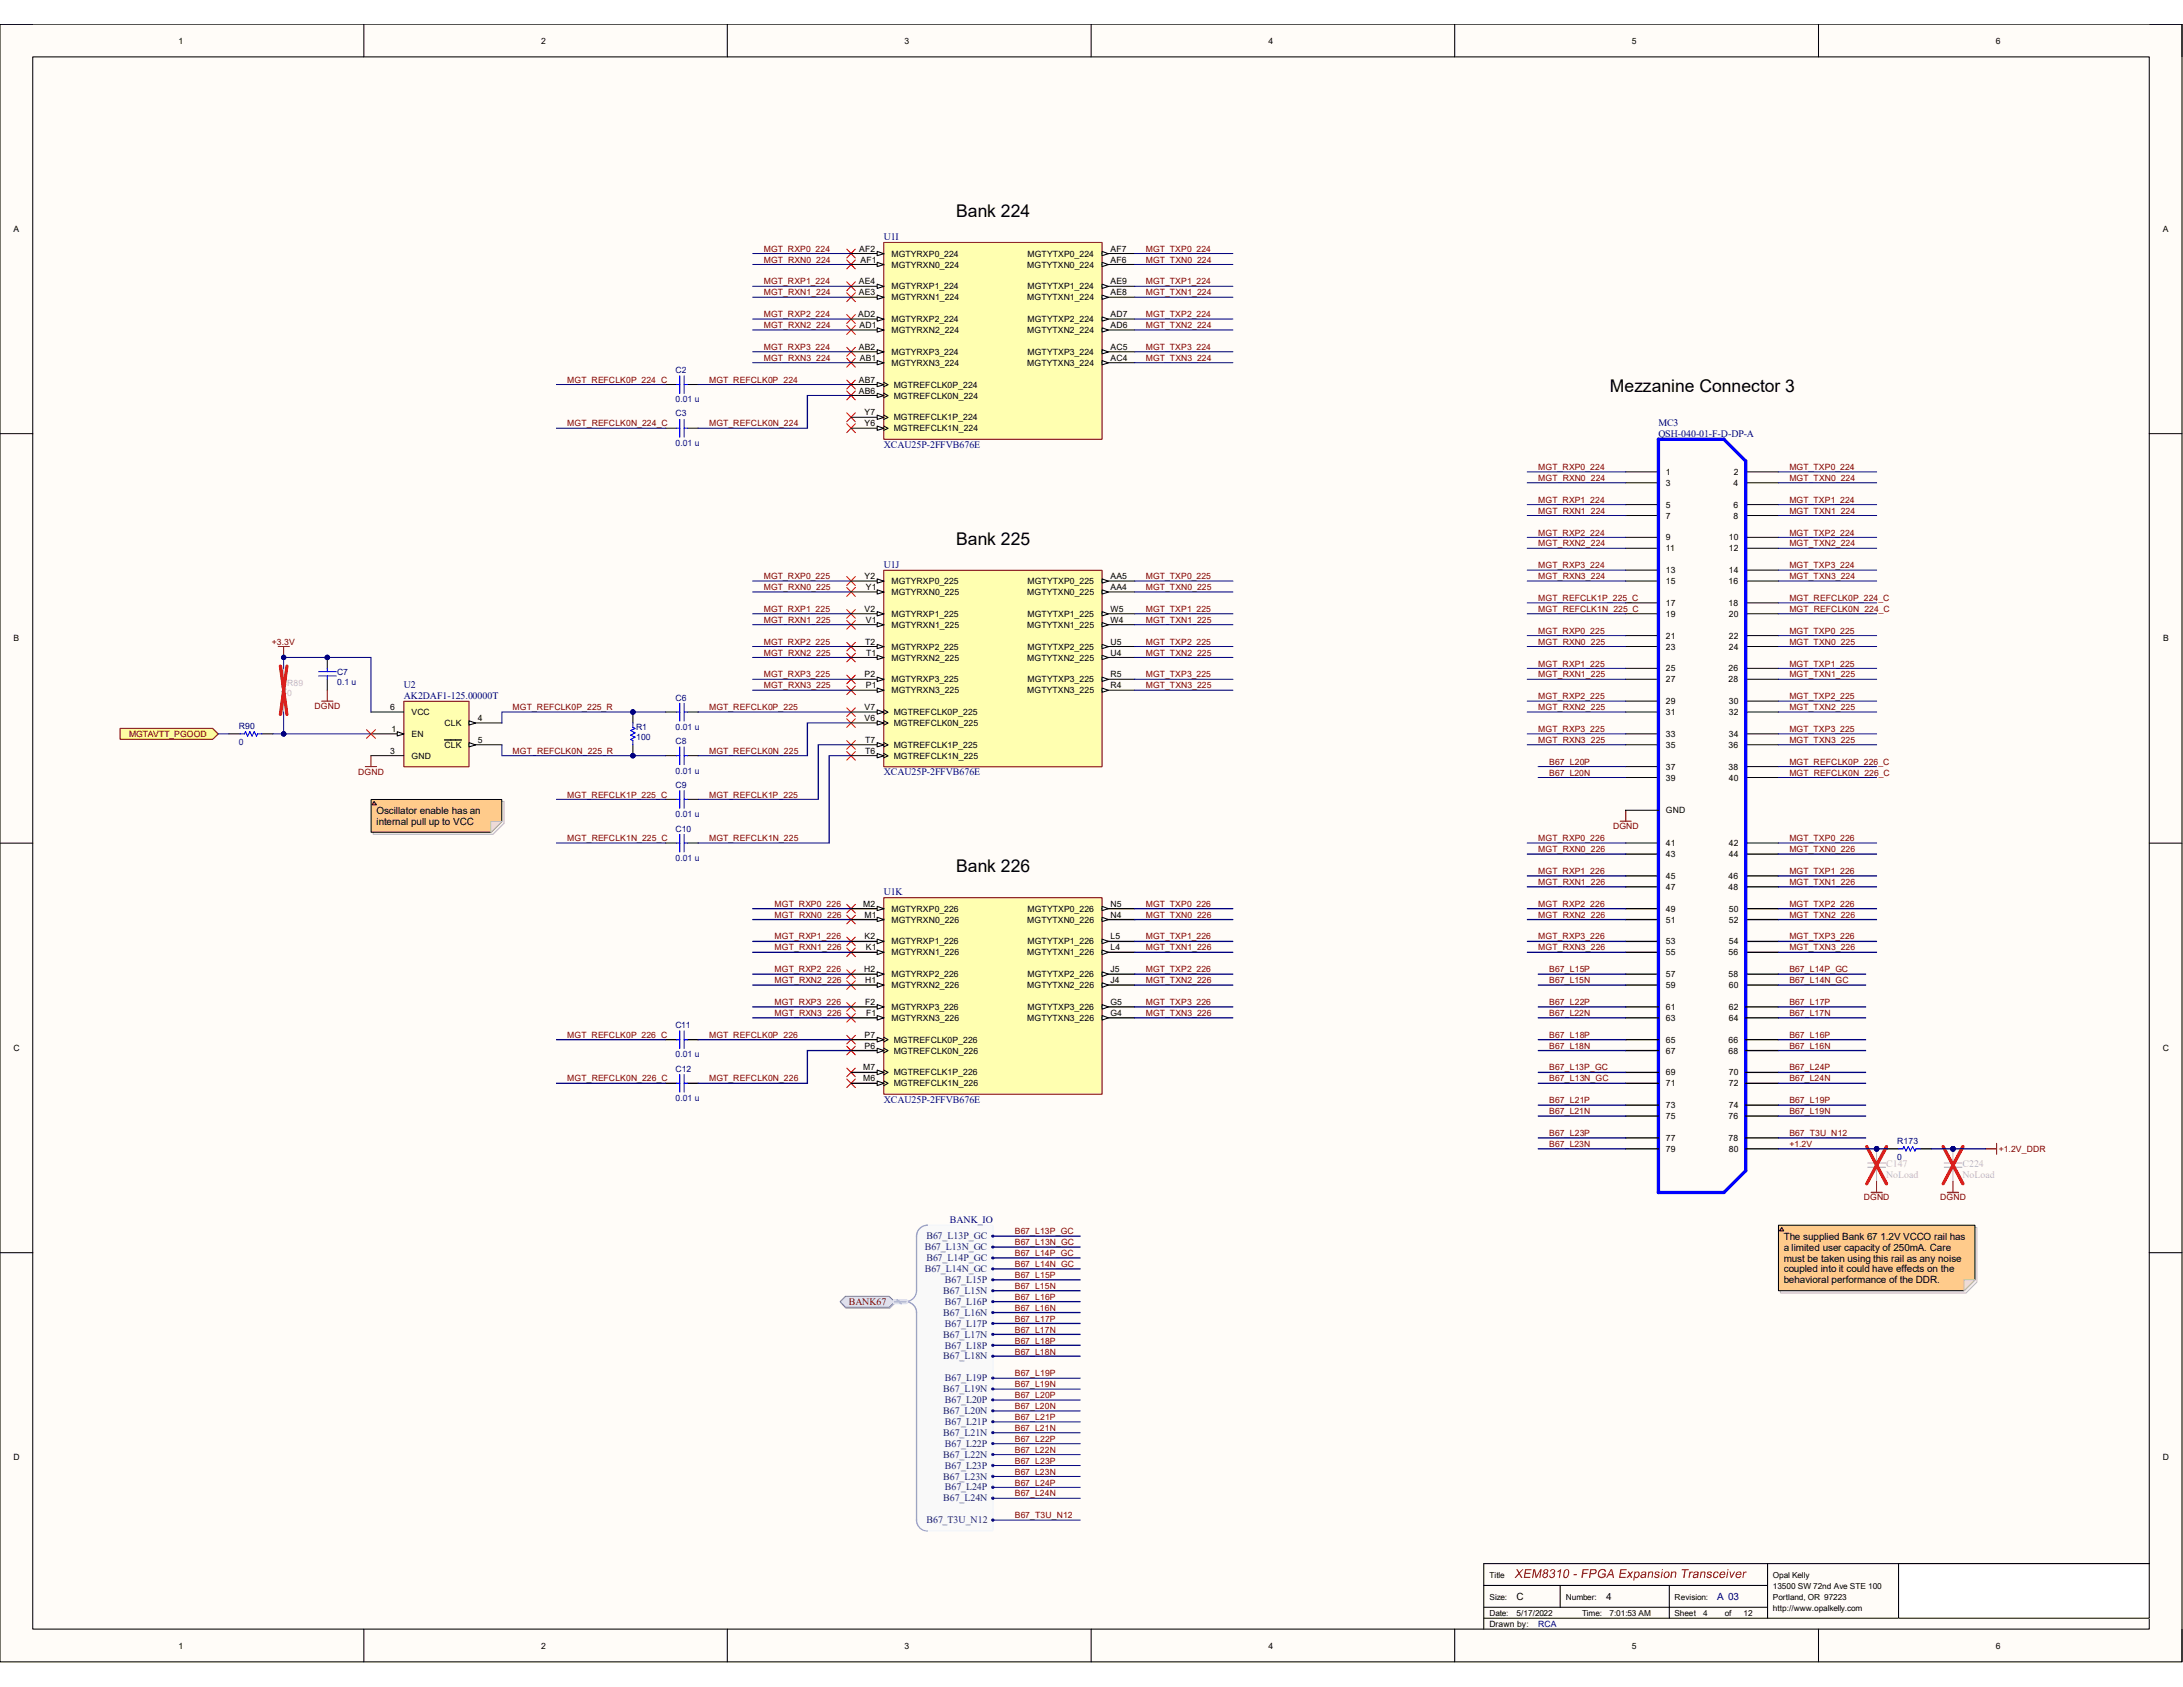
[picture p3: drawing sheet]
<svg xmlns="http://www.w3.org/2000/svg" width="279mm" height="216mm" viewBox="0 0 279 216" stroke-linecap="round" stroke-linejoin="round" font-family="sans-serif">
<defs><g id="words">
<g font-size="2.2">
<text x="122.4" y="27.8">Bank 224</text>
<text x="206" y="50.2">Mezzanine Connector 3</text>
<text x="122.4" y="69.7">Bank 225</text>
<text x="122.4" y="111.6">Bank 226</text>
</g>
<g font-size="1.3" fill="#000080">
<text x="113.1" y="30.8">U1I</text>
<text x="113.1" y="57.3">XCAU25P-2FFVB676E</text>
<text x="212.3" y="54.5">MC3</text>
<text x="212.3" y="55.9">QSH-040-01-F-D-DP-A</text>
<text x="113.1" y="72.7">U1J</text>
<text x="51.7" y="88.1">U2</text>
<text x="51.7" y="89.4">AK2DAF1-125.00000T</text>
<text x="113.1" y="99.2">XCAU25P-2FFVB676E</text>
<text x="113.1" y="114.6">U1K</text>
<text x="113.1" y="141.1">XCAU25P-2FFVB676E</text>
<text x="121.6" y="156.5">BANK_IO</text>
<text x="219.8" y="204.8">A 03</text>
</g>
<g font-size="1.3">
<text x="48.2" y="104.1">Oscillator enable has an</text>
<text x="48.2" y="105.5">internal pull up to VCC</text>
<text x="228.3" y="158.7">The supplied Bank 67 1.2V VCCO rail has</text>
<text x="228.3" y="160.1">a limited user capacity of 250mA. Care</text>
<text x="228.3" y="161.5">must be taken using this rail as any noise</text>
<text x="228.3" y="162.9">coupled into it could have effects on the</text>
<text x="228.3" y="164.2">behavioral performance of the DDR.</text>
<text x="194.1" y="204.8">C</text>
<text x="205.6" y="204.8">4</text>
</g>
<g font-size="1.3" fill="#bfbebc">
<text x="241.4" y="149.4">C147</text>
<text x="251.2" y="149.4">C224</text>
<text x="241.4" y="150.8">NoLoad</text>
<text x="251.2" y="150.8">NoLoad</text>
</g>
<g font-size="1.3" fill="#003a70">
<text x="118.4" y="160">B67_L13N_GC</text>
<text x="118.6" y="158.6">B67_L13P_GC</text>
<text x="118.6" y="161.4">B67_L14P_GC</text>
<text x="118.4" y="162.8">B67_L14N_GC</text>
<text x="120.7" y="165.6">B67_L15N</text>
<text x="120.9" y="164.2">B67_L15P</text>
<text x="120.9" y="167">B67_L16P</text>
<text x="120.7" y="168.4">B67_L16N</text>
<text x="120.7" y="171.2">B67_L17N</text>
<text x="120.7" y="174">B67_L18N</text>
<text x="120.9" y="169.8">B67_L17P</text>
<text x="120.9" y="172.6">B67_L18P</text>
<text x="120.7" y="178.2">B67_L19N</text>
<text x="120.9" y="176.8">B67_L19P</text>
<text x="120.9" y="179.6">B67_L20P</text>
<text x="120.7" y="181">B67_L20N</text>
<text x="120.7" y="183.8">B67_L21N</text>
<text x="120.9" y="182.4">B67_L21P</text>
<text x="120.9" y="185.2">B67_L22P</text>
<text x="120.7" y="186.6">B67_L22N</text>
<text x="120.7" y="189.4">B67_L23N</text>
<text x="120.9" y="188">B67_L23P</text>
<text x="120.9" y="190.7">B67_L24P</text>
<text x="118.6" y="194.9">B67_T3U_N12</text>
<text x="120.7" y="192.1">B67_L24N</text>
</g>
<text font-size="1.3" fill="#800000" x="108.6" y="167">BANK67</text>
<g font-size="1.1">
<text x="22.9" y="5.6">1</text>
<text x="69.3" y="5.6">2</text>
<text x="115.8" y="5.6">3</text>
<text x="162.3" y="5.6">4</text>
<text x="208.9" y="5.6">5</text>
<text x="255.4" y="5.6">6</text>
<text x="1.7" y="29.7">A</text>
<text x="276.8" y="29.7">A</text>
<text x="110" y="32.2">AF2</text>
<text x="110.1" y="33.6">AF1</text>
<text x="114.1" y="34.2">MGTYRXN0_224</text>
<text x="114.1" y="32.8">MGTYRXP0_224</text>
<text x="131.5" y="34.2">MGTYTXN0_224</text>
<text x="131.5" y="32.8">MGTYTXP0_224</text>
<text x="142.2" y="33.6">AF6</text>
<text x="142.2" y="32.2">AF7</text>
<text x="109.9" y="40.6">AD2</text>
<text x="109.9" y="37.8">AE3</text>
<text x="109.9" y="36.4">AE4</text>
<text x="110" y="42">AD1</text>
<text x="114.1" y="41.2">MGTYRXP2_224</text>
<text x="114.1" y="38.4">MGTYRXN1_224</text>
<text x="114.1" y="37">MGTYRXP1_224</text>
<text x="131.5" y="38.4">MGTYTXN1_224</text>
<text x="131.5" y="41.2">MGTYTXP2_224</text>
<text x="131.5" y="37">MGTYTXP1_224</text>
<text x="142.2" y="42">AD6</text>
<text x="142.2" y="40.6">AD7</text>
<text x="142.2" y="37.8">AE8</text>
<text x="142.2" y="36.4">AE9</text>
<text x="109.9" y="44.8">AB2</text>
<text x="110.1" y="46.2">AB1</text>
<text x="114.1" y="46.8">MGTYRXN3_224</text>
<text x="114.1" y="45.4">MGTYRXP3_224</text>
<text x="114.1" y="42.6">MGTYRXN2_224</text>
<text x="131.5" y="46.8">MGTYTXN3_224</text>
<text x="131.5" y="42.6">MGTYTXN2_224</text>
<text x="131.5" y="45.4">MGTYTXP3_224</text>
<text x="142.2" y="46.2">AC4</text>
<text x="142.2" y="44.8">AC5</text>
<text x="109.9" y="50.4">AB6</text>
<text x="109.9" y="49">AB7</text>
<text x="110.7" y="53.2">Y7</text>
<text x="114.4" y="53.8">MGTREFCLK1P_224</text>
<text x="114.4" y="51">MGTREFCLK0N_224</text>
<text x="114.4" y="49.6">MGTREFCLK0P_224</text>
<text x="110.7" y="54.6">Y6</text>
<text x="114.4" y="55.2">MGTREFCLK1N_224</text>
<text x="213.2" y="60.8">1</text>
<text x="213.2" y="62.2">3</text>
<text x="213.2" y="65">5</text>
<text x="221.9" y="62.2">4</text>
<text x="221.9" y="65">6</text>
<text x="221.9" y="60.8">2</text>
<text x="213.2" y="66.4">7</text>
<text x="213.2" y="69.2">9</text>
<text x="213.2" y="70.6">11</text>
<text x="221.3" y="69.2">10</text>
<text x="221.3" y="70.6">12</text>
<text x="221.9" y="66.4">8</text>
<text x="110.7" y="74.1">Y2</text>
<text x="110.8" y="75.5">Y1</text>
<text x="114.1" y="76.2">MGTYRXN0_225</text>
<text x="114.1" y="74.8">MGTYRXP0_225</text>
<text x="131.5" y="76.2">MGTYTXN0_225</text>
<text x="131.5" y="74.8">MGTYTXP0_225</text>
<text x="142.2" y="75.5">AA4</text>
<text x="142.2" y="74.1">AA5</text>
<text x="213.2" y="73.4">13</text>
<text x="213.2" y="74.8">15</text>
<text x="213.2" y="77.6">17</text>
<text x="221.2" y="74.8">16</text>
<text x="221.2" y="77.6">18</text>
<text x="221.3" y="73.4">14</text>
<text x="1.7" y="82.1">B</text>
<text x="110.7" y="78.3">V2</text>
<text x="110.7" y="82.5">T2</text>
<text x="110.8" y="79.7">V1</text>
<text x="110.9" y="83.9">T1</text>
<text x="114.1" y="83.1">MGTYRXP2_225</text>
<text x="114.1" y="80.3">MGTYRXN1_225</text>
<text x="114.1" y="78.9">MGTYRXP1_225</text>
<text x="131.5" y="80.3">MGTYTXN1_225</text>
<text x="131.5" y="83.1">MGTYTXP2_225</text>
<text x="131.5" y="78.9">MGTYTXP1_225</text>
<text x="142.2" y="83.9">U4</text>
<text x="142.2" y="82.5">U5</text>
<text x="142.2" y="79.7">W4</text>
<text x="142.2" y="78.3">W5</text>
<text x="213.2" y="78.9">19</text>
<text x="213.2" y="81.7">21</text>
<text x="213.2" y="83.1">23</text>
<text x="221.3" y="78.9">20</text>
<text x="221.3" y="81.7">22</text>
<text x="221.3" y="83.1">24</text>
<text x="276.9" y="82.1">B</text>
<text x="110.7" y="86.7">P2</text>
<text x="110.8" y="88.1">P1</text>
<text x="114.1" y="88.7">MGTYRXN3_225</text>
<text x="114.1" y="87.3">MGTYRXP3_225</text>
<text x="114.1" y="84.5">MGTYRXN2_225</text>
<text x="131.5" y="88.7">MGTYTXN3_225</text>
<text x="131.5" y="84.5">MGTYTXN2_225</text>
<text x="131.5" y="87.3">MGTYTXP3_225</text>
<text x="142.2" y="88.1">R4</text>
<text x="142.2" y="86.7">R5</text>
<text x="213.2" y="85.9">25</text>
<text x="213.2" y="87.3">27</text>
<text x="221.2" y="85.9">26</text>
<text x="221.2" y="87.3">28</text>
<text x="50" y="90.9">6</text>
<text x="50.1" y="93.7">1</text>
<text x="52.7" y="91.5">VCC</text>
<text x="52.7" y="94.3">EN</text>
<text x="56.9" y="92.9">CLK</text>
<text x="56.9" y="95.7">CLK</text>
<text x="61.2" y="92.3">4</text>
<text x="61.2" y="95.1">5</text>
<text x="110.7" y="92.3">V6</text>
<text x="110.7" y="90.9">V7</text>
<text x="110.7" y="95.1">T7</text>
<text x="114.4" y="92.9">MGTREFCLK0N_225</text>
<text x="114.4" y="91.5">MGTREFCLK0P_225</text>
<text x="114.4" y="95.7">MGTREFCLK1P_225</text>
<text x="213.2" y="91.5">31</text>
<text x="213.2" y="94.3">33</text>
<text x="213.2" y="90.1">29</text>
<text x="213.2" y="95.7">35</text>
<text x="221.2" y="95.7">36</text>
<text x="221.3" y="91.5">32</text>
<text x="221.3" y="94.3">34</text>
<text x="221.3" y="90.1">30</text>
<text x="50" y="96.5">3</text>
<text x="52.7" y="97.1">GND</text>
<text x="110.7" y="96.5">T6</text>
<text x="114.4" y="97.1">MGTREFCLK1N_225</text>
<text x="213.2" y="98.5">37</text>
<text x="213.2" y="99.9">39</text>
<text x="221.2" y="98.5">38</text>
<text x="221.3" y="99.9">40</text>
<text x="213.2" y="104.1">GND</text>
<text x="213.2" y="109.7">43</text>
<text x="213.2" y="112.5">45</text>
<text x="213.2" y="108.3">41</text>
<text x="213.2" y="113.9">47</text>
<text x="221.2" y="112.5">46</text>
<text x="221.2" y="113.9">48</text>
<text x="221.3" y="109.7">44</text>
<text x="221.3" y="108.3">42</text>
<text x="110.5" y="116">M2</text>
<text x="110.7" y="117.4">M1</text>
<text x="114.1" y="118.1">MGTYRXN0_226</text>
<text x="114.1" y="116.7">MGTYRXP0_226</text>
<text x="131.5" y="118.1">MGTYTXN0_226</text>
<text x="131.5" y="116.7">MGTYTXP0_226</text>
<text x="142.2" y="117.4">N4</text>
<text x="142.2" y="116">N5</text>
<text x="213.2" y="116.7">49</text>
<text x="213.2" y="118.1">51</text>
<text x="221.3" y="116.7">50</text>
<text x="221.3" y="118.1">52</text>
<text x="110.6" y="124.4">H2</text>
<text x="110.7" y="120.2">K2</text>
<text x="110.7" y="125.8">H1</text>
<text x="110.8" y="121.6">K1</text>
<text x="114.1" y="125">MGTYRXP2_226</text>
<text x="114.1" y="122.3">MGTYRXN1_226</text>
<text x="114.1" y="120.9">MGTYRXP1_226</text>
<text x="131.5" y="122.3">MGTYTXN1_226</text>
<text x="131.5" y="125">MGTYTXP2_226</text>
<text x="131.5" y="120.9">MGTYTXP1_226</text>
<text x="142.2" y="125.8">J4</text>
<text x="142.2" y="124.4">J5</text>
<text x="142.2" y="121.6">L4</text>
<text x="142.2" y="120.2">L5</text>
<text x="213.2" y="122.3">55</text>
<text x="213.2" y="125">57</text>
<text x="213.2" y="120.9">53</text>
<text x="221.2" y="122.3">56</text>
<text x="221.2" y="125">58</text>
<text x="221.3" y="120.9">54</text>
<text x="110.7" y="128.6">F2</text>
<text x="110.9" y="130">F1</text>
<text x="114.1" y="130.6">MGTYRXN3_226</text>
<text x="114.1" y="129.2">MGTYRXP3_226</text>
<text x="114.1" y="126.4">MGTYRXN2_226</text>
<text x="131.5" y="130.6">MGTYTXN3_226</text>
<text x="131.5" y="126.4">MGTYTXN2_226</text>
<text x="131.5" y="129.2">MGTYTXP3_226</text>
<text x="142.2" y="130">G4</text>
<text x="142.2" y="128.6">G5</text>
<text x="213.2" y="126.4">59</text>
<text x="213.2" y="129.2">61</text>
<text x="213.2" y="130.6">63</text>
<text x="221.3" y="126.4">60</text>
<text x="221.3" y="129.2">62</text>
<text x="221.3" y="130.6">64</text>
<text x="1.7" y="134.5">C</text>
<text x="110.5" y="137">M7</text>
<text x="110.7" y="134.2">P6</text>
<text x="110.7" y="132.8">P7</text>
<text x="114.4" y="137.6">MGTREFCLK1P_226</text>
<text x="114.4" y="134.8">MGTREFCLK0N_226</text>
<text x="114.4" y="133.4">MGTREFCLK0P_226</text>
<text x="213.2" y="133.4">65</text>
<text x="213.2" y="134.8">67</text>
<text x="213.2" y="137.6">69</text>
<text x="221.2" y="133.4">66</text>
<text x="221.2" y="134.8">68</text>
<text x="221.3" y="137.6">70</text>
<text x="276.8" y="134.5">C</text>
<text x="110.5" y="138.4">M6</text>
<text x="114.4" y="139">MGTREFCLK1N_226</text>
<text x="213.2" y="139">71</text>
<text x="213.2" y="141.8">73</text>
<text x="213.2" y="143.2">75</text>
<text x="221.2" y="143.2">76</text>
<text x="221.3" y="139">72</text>
<text x="221.3" y="141.8">74</text>
<text x="213.2" y="146">77</text>
<text x="213.2" y="147.4">79</text>
<text x="221.2" y="146">78</text>
<text x="221.3" y="147.4">80</text>
<text x="1.7" y="186.9">D</text>
<text x="276.8" y="186.9">D</text>
<text x="190.6" y="201.9">Title</text>
<text x="226.9" y="201.9">Opal Kelly</text>
<text x="226.9" y="203.3">13500 SW 72nd Ave STE 100</text>
<text x="190.6" y="208.3">Drawn by:</text>
<text x="190.6" y="204.7">Size:</text>
<text x="190.6" y="206.8">Date:</text>
<text x="194.1" y="206.8">5/17/2022</text>
<text x="200.4" y="204.7">Number:</text>
<text x="202.5" y="206.8">Time:</text>
<text x="206" y="206.8">7:01:53 AM</text>
<text x="214.3" y="204.7">Revision:</text>
<text x="214.3" y="206.8">Sheet</text>
<text x="218" y="206.8">4</text>
<text x="220.8" y="206.8">of</text>
<text x="223.1" y="206.8">12</text>
<text x="226.9" y="206.1">http://www.opalkelly.com</text>
<text x="226.9" y="204.7">Portland, OR 97223</text>
<text x="22.9" y="211">1</text>
<text x="69.3" y="211">2</text>
<text x="115.8" y="211">3</text>
<text x="162.3" y="211">4</text>
<text x="208.9" y="211">5</text>
<text x="255.4" y="211">6</text>
</g>
<g font-size="1.1" fill="#800000">
<text x="97.7" y="32.2">MGT_RXP0_224</text>
<text x="97.7" y="33.6">MGT_RXN0_224</text>
<text x="146.6" y="32.2">MGT_TXP0_224</text>
<text x="146.6" y="33.6">MGT_TXN0_224</text>
<text x="97.7" y="36.4">MGT_RXP1_224</text>
<text x="97.7" y="37.8">MGT_RXN1_224</text>
<text x="97.7" y="40.6">MGT_RXP2_224</text>
<text x="97.7" y="42">MGT_RXN2_224</text>
<text x="146.6" y="36.4">MGT_TXP1_224</text>
<text x="146.6" y="37.8">MGT_TXN1_224</text>
<text x="146.6" y="40.6">MGT_TXP2_224</text>
<text x="146.6" y="42">MGT_TXN2_224</text>
<text x="97.7" y="44.8">MGT_RXP3_224</text>
<text x="97.7" y="46.2">MGT_RXN3_224</text>
<text x="146.6" y="44.8">MGT_TXP3_224</text>
<text x="146.6" y="46.2">MGT_TXN3_224</text>
<text x="72.6" y="49">MGT_REFCLK0P_224_C</text>
<text x="90.8" y="49">MGT_REFCLK0P_224</text>
<text x="72.6" y="54.6">MGT_REFCLK0N_224_C</text>
<text x="90.8" y="54.6">MGT_REFCLK0N_224</text>
<text x="196.9" y="60.2">MGT_RXP0_224</text>
<text x="196.9" y="61.6">MGT_RXN0_224</text>
<text x="196.9" y="64.3">MGT_RXP1_224</text>
<text x="196.9" y="65.7">MGT_RXN1_224</text>
<text x="229" y="60.2">MGT_TXP0_224</text>
<text x="229" y="61.6">MGT_TXN0_224</text>
<text x="229" y="64.3">MGT_TXP1_224</text>
<text x="229" y="65.7">MGT_TXN1_224</text>
<text x="196.9" y="68.5">MGT_RXP2_224</text>
<text x="196.9" y="69.9">MGT_RXN2_224</text>
<text x="229" y="68.5">MGT_TXP2_224</text>
<text x="229" y="69.9">MGT_TXN2_224</text>
<text x="97.7" y="74.1">MGT_RXP0_225</text>
<text x="97.7" y="75.5">MGT_RXN0_225</text>
<text x="146.6" y="74.1">MGT_TXP0_225</text>
<text x="146.6" y="75.5">MGT_TXN0_225</text>
<text x="196.9" y="72.7">MGT_RXP3_224</text>
<text x="196.9" y="74.1">MGT_RXN3_224</text>
<text x="196.9" y="76.9">MGT_REFCLK1P_225_C</text>
<text x="229" y="72.7">MGT_TXP3_224</text>
<text x="229" y="74.1">MGT_TXN3_224</text>
<text x="229" y="76.9">MGT_REFCLK0P_224_C</text>
<text x="34.8" y="82.5">+3.3V</text>
<text x="97.7" y="78.3">MGT_RXP1_225</text>
<text x="97.7" y="79.7">MGT_RXN1_225</text>
<text x="97.7" y="82.5">MGT_RXP2_225</text>
<text x="97.7" y="83.9">MGT_RXN2_225</text>
<text x="146.6" y="78.3">MGT_TXP1_225</text>
<text x="146.6" y="79.7">MGT_TXN1_225</text>
<text x="146.6" y="82.5">MGT_TXP2_225</text>
<text x="146.6" y="83.9">MGT_TXN2_225</text>
<text x="196.9" y="81.1">MGT_RXP0_225</text>
<text x="196.9" y="82.5">MGT_RXN0_225</text>
<text x="196.9" y="78.3">MGT_REFCLK1N_225_C</text>
<text x="229" y="81.1">MGT_TXP0_225</text>
<text x="229" y="82.5">MGT_TXN0_225</text>
<text x="229" y="78.3">MGT_REFCLK0N_224_C</text>
<text x="97.7" y="86.7">MGT_RXP3_225</text>
<text x="97.7" y="88.1">MGT_RXN3_225</text>
<text x="146.6" y="86.7">MGT_TXP3_225</text>
<text x="146.6" y="88.1">MGT_TXN3_225</text>
<text x="196.9" y="85.3">MGT_RXP1_225</text>
<text x="196.9" y="86.7">MGT_RXN1_225</text>
<text x="196.9" y="89.5">MGT_RXP2_225</text>
<text x="229" y="85.3">MGT_TXP1_225</text>
<text x="229" y="86.7">MGT_TXN1_225</text>
<text x="229" y="89.5">MGT_TXP2_225</text>
<text x="16.6" y="94.3">MGTAVTT_PGOOD</text>
<text x="40.3" y="90.8">DGND</text>
<text x="65.6" y="90.9">MGT_REFCLK0P_225_R</text>
<text x="90.8" y="90.9">MGT_REFCLK0P_225</text>
<text x="196.9" y="90.9">MGT_RXN2_225</text>
<text x="196.9" y="93.7">MGT_RXP3_225</text>
<text x="196.9" y="95.1">MGT_RXN3_225</text>
<text x="229" y="90.9">MGT_TXN2_225</text>
<text x="229" y="93.7">MGT_TXP3_225</text>
<text x="229" y="95.1">MGT_TXN3_225</text>
<text x="45.8" y="99.1">DGND</text>
<text x="65.6" y="96.5">MGT_REFCLK0N_225_R</text>
<text x="90.8" y="96.5">MGT_REFCLK0N_225</text>
<text x="198.3" y="97.9">B67_L20P</text>
<text x="198.3" y="99.3">B67_L20N</text>
<text x="229" y="97.9">MGT_REFCLK0P_226_C</text>
<text x="229" y="99.3">MGT_REFCLK0N_226_C</text>
<text x="72.6" y="102.1">MGT_REFCLK1P_225_C</text>
<text x="72.6" y="107.7">MGT_REFCLK1N_225_C</text>
<text x="90.8" y="102.1">MGT_REFCLK1P_225</text>
<text x="90.8" y="107.7">MGT_REFCLK1N_225</text>
<text x="196.9" y="107.7">MGT_RXP0_226</text>
<text x="206.5" y="106.1">DGND</text>
<text x="229" y="107.7">MGT_TXP0_226</text>
<text x="196.9" y="109">MGT_RXN0_226</text>
<text x="196.9" y="111.8">MGT_RXP1_226</text>
<text x="196.9" y="113.2">MGT_RXN1_226</text>
<text x="229" y="109">MGT_TXN0_226</text>
<text x="229" y="111.8">MGT_TXP1_226</text>
<text x="229" y="113.2">MGT_TXN1_226</text>
<text x="99.1" y="116">MGT_RXP0_226</text>
<text x="99.1" y="117.4">MGT_RXN0_226</text>
<text x="146.6" y="116">MGT_TXP0_226</text>
<text x="146.6" y="117.4">MGT_TXN0_226</text>
<text x="196.9" y="116">MGT_RXP2_226</text>
<text x="196.9" y="117.4">MGT_RXN2_226</text>
<text x="229" y="116">MGT_TXP2_226</text>
<text x="229" y="117.4">MGT_TXN2_226</text>
<text x="99.1" y="120.2">MGT_RXP1_226</text>
<text x="99.1" y="121.6">MGT_RXN1_226</text>
<text x="99.1" y="124.4">MGT_RXP2_226</text>
<text x="99.1" y="125.8">MGT_RXN2_226</text>
<text x="146.6" y="120.2">MGT_TXP1_226</text>
<text x="146.6" y="121.6">MGT_TXN1_226</text>
<text x="146.6" y="124.4">MGT_TXP2_226</text>
<text x="146.6" y="125.8">MGT_TXN2_226</text>
<text x="196.9" y="120.2">MGT_RXP3_226</text>
<text x="196.9" y="121.6">MGT_RXN3_226</text>
<text x="198.3" y="124.4">B67_L15P</text>
<text x="198.3" y="125.8">B67_L15N</text>
<text x="229" y="120.2">MGT_TXP3_226</text>
<text x="229" y="121.6">MGT_TXN3_226</text>
<text x="229" y="124.4">B67_L14P_GC</text>
<text x="229" y="125.8">B67_L14N_GC</text>
<text x="99.1" y="128.6">MGT_RXP3_226</text>
<text x="99.1" y="130">MGT_RXN3_226</text>
<text x="146.6" y="128.6">MGT_TXP3_226</text>
<text x="146.6" y="130">MGT_TXN3_226</text>
<text x="198.3" y="128.6">B67_L22P</text>
<text x="198.3" y="130">B67_L22N</text>
<text x="229" y="128.6">B67_L17P</text>
<text x="229" y="130">B67_L17N</text>
<text x="72.6" y="132.8">MGT_REFCLK0P_226_C</text>
<text x="90.8" y="132.8">MGT_REFCLK0P_226</text>
<text x="198.3" y="132.8">B67_L18P</text>
<text x="198.3" y="134.2">B67_L18N</text>
<text x="198.3" y="137">B67_L13P_GC</text>
<text x="229" y="137">B67_L24P</text>
<text x="229" y="132.8">B67_L16P</text>
<text x="229" y="134.2">B67_L16N</text>
<text x="72.6" y="138.4">MGT_REFCLK0N_226_C</text>
<text x="90.8" y="138.4">MGT_REFCLK0N_226</text>
<text x="198.3" y="141.2">B67_L21P</text>
<text x="198.3" y="142.6">B67_L21N</text>
<text x="198.3" y="138.4">B67_L13N_GC</text>
<text x="229" y="138.4">B67_L24N</text>
<text x="229" y="141.2">B67_L19P</text>
<text x="229" y="142.6">B67_L19N</text>
<text x="198.3" y="145.4">B67_L23P</text>
<text x="198.3" y="146.8">B67_L23N</text>
<text x="229" y="145.4">B67_T3U_N12</text>
<text x="229" y="146.8">+1.2V</text>
<text x="255.8" y="147.4">+1.2V_DDR</text>
<text x="238.5" y="153.6">DGND</text>
<text x="248.3" y="153.6">DGND</text>
<text x="129.9" y="158">B67_L13P_GC</text>
<text x="129.9" y="159.4">B67_L13N_GC</text>
<text x="129.9" y="160.8">B67_L14P_GC</text>
<text x="129.9" y="162.2">B67_L14N_GC</text>
<text x="129.9" y="163.6">B67_L15P</text>
<text x="129.9" y="165">B67_L15N</text>
<text x="129.9" y="166.4">B67_L16P</text>
<text x="129.9" y="167.8">B67_L16N</text>
<text x="129.9" y="169.2">B67_L17P</text>
<text x="129.9" y="170.6">B67_L17N</text>
<text x="129.9" y="172">B67_L18P</text>
<text x="129.9" y="173.4">B67_L18N</text>
<text x="129.9" y="176.1">B67_L19P</text>
<text x="129.9" y="177.5">B67_L19N</text>
<text x="129.9" y="178.9">B67_L20P</text>
<text x="129.9" y="180.3">B67_L20N</text>
<text x="129.9" y="181.7">B67_L21P</text>
<text x="129.9" y="183.1">B67_L21N</text>
<text x="129.9" y="184.5">B67_L22P</text>
<text x="129.9" y="185.9">B67_L22N</text>
<text x="129.9" y="187.3">B67_L23P</text>
<text x="129.9" y="188.7">B67_L23N</text>
<text x="129.9" y="190.1">B67_L24P</text>
<text x="129.9" y="191.5">B67_L24N</text>
<text x="129.9" y="194.3">B67_T3U_N12</text>
</g>
<g font-size="1.1" fill="#000080">
<text x="86.4" y="47.7">C2</text>
<text x="86.4" y="51.5">0.01 u</text>
<text x="86.4" y="53.3">C3</text>
<text x="86.4" y="57.1">0.01 u</text>
<text x="43.1" y="87.7">0.1 u</text>
<text x="43.1" y="86.4">C7</text>
<text x="86.4" y="89.7">C6</text>
<text x="30.6" y="95.4">0</text>
<text x="30.6" y="93.3">R90</text>
<text x="81.4" y="94.7">100</text>
<text x="81.4" y="93.4">R1</text>
<text x="86.4" y="93.4">0.01 u</text>
<text x="86.4" y="95.2">C8</text>
<text x="86.4" y="99">0.01 u</text>
<text x="86.4" y="100.8">C9</text>
<text x="86.4" y="104.6">0.01 u</text>
<text x="86.4" y="106.4">C10</text>
<text x="86.4" y="110.2">0.01 u</text>
<text x="86.4" y="131.6">C11</text>
<text x="86.4" y="135.3">0.01 u</text>
<text x="86.4" y="137.2">C12</text>
<text x="86.4" y="140.9">0.01 u</text>
<text x="242.8" y="148.5">0</text>
<text x="242.8" y="146.4">R173</text>
<text x="196.9" y="208.3">RCA</text>
</g>
<g font-size="1.1" fill="#bfbebc">
<text x="36.7" y="89.1">0</text>
<text x="36.7" y="87.8">R89</text>
</g>
</g></defs>
<path d="M0 3.1h279.3v209.6h-279.3z" fill="#fffcf8"/>
<path d="M0 3.1h279.3v209.6h-279.3z" fill="none" stroke="#000" stroke-width=".13"/>
<path d="M4.1 7.3h271v201.2h-271z" fill="#fffcf8"/>
<g fill="none" stroke="#000" stroke-width=".13">
<path d="M0 3.1h4.2M4.2 7.3h270.9v201.2h-270.9zM46.6 3.1v4.2M93.1 3.1v4.2M139.7 3.1v4.2M186.2 3.1v4.2M232.7 3.1v4.2M275.1 3.1h4.2v4.2M0 55.5h4.2M275.1 55.5h4.2M0 107.9h4.2M275.1 107.9h4.2"/>
<path d="M0 160.3h4.2M275.1 160.3h4.2M46.6 208.5v4.2M93.1 208.5v4.2M139.7 208.5v4.2M186.2 208.5v4.2M232.7 208.5v4.2M279.3 208.5v4.2"/>
</g>
<g fill="#800000">
<path d="M194.1 200.8h.1l.3 .5 .4-.5h.1l-.5 .5 .4 .6h-.2l-.3-.4-.4 .4h-.2l.6-.6z"/>
<path d="M195.2 200.8h.8v.2h-.7v.3h.6v.1h-.7v.4h.7l-.1 .1h-.8z"/>
<path d="M196.3 200.8h.2l.1 1 .5-1h.2l-.2 1.1h-.1l.1-.9-.4 .9h-.1l-.2-.9-.2 .9h-.1z"/>
<path d="M198.4 201a.29 .29 0 0 1 .5-.1 .29 .29 0 0 1-.1 .4 .36 .36 0 0 1 .2 .5 .36 .36 0 0 1-.5 .1l-.2-.1v-.2h.1a.22 .22 0 0 0 .3 .2 .22 .22 0 0 0 .2-.2 .22 .22 0 0 0-.3-.2v-.1a.21 .21 0 0 0 .3-.2 .21 .21 0 0 0-.2-.2 .21 .21 0 0 0-.2 .2h-.1z"/>
<path d="M199.3 201.1l.5-.3-.2 1.1h-.1l.1-.9-.3 .2z"/>
<path d="M201.4 201.5h.4v.1h-.4z"/>
<path d="M202.6 200.8h.7v.2h-.6l-.1 .3h.6v.1h-.6v.5h-.2z"/>
<path d="M204.7 201l.3-.2a.44 .44 0 0 1 .6 .3l-.2 .1v-.1a.44 .44 0 0 0-.7 .1 .44 .44 0 0 0 .2 .6l.4-.1 .1-.2h-.4l.1-.1h.4v.4a.57 .57 0 0 1-.9 0 .57 .57 0 0 1 .1-.8z"/>
<path d="M207.4 200.8h.8v.2h-.7v.3h.6v.1h-.7v.4h.7v.1h-.9z"/>
<path d="M208.3 201.1h.2l.1 .3 .3-.3h.1l-.3 .4 .2 .4h-.2l-.1-.3-.3 .3h-.1l.3-.4z"/>
<path d="M211 201.1h.1v.2a.27 .27 0 0 1 .3-.2 .27 .27 0 0 1 .2 .3l-.1 .5h-.1v-.6a.21 .21 0 0 0-.2-.1 .21 .21 0 0 0-.1 .3l-.1 .4h-.1z"/>
<path d="M211.9 201.2h.4l.1 .1h-.1a.17 .17 0 0 0-.2-.1 .17 .17 0 0 0-.2 .2h.1a.27 .27 0 0 1 .3 .1 .27 .27 0 0 1 0 .4h-.4l-.2-.2h.1a.19 .19 0 0 0 .2 .2 .19 .19 0 0 0 .2-.3 .31 .31 0 0 1-.3-.1 .31 .31 0 0 1 0-.3z"/>
<path d="M213.9 201.1h.1v.2a.27 .27 0 0 1 .4-.2 .27 .27 0 0 1 .1 .3v.5h-.2l.1-.6a.23 .23 0 0 0-.3-.1 .23 .23 0 0 0-.1 .3v.4h-.2z"/>
<path d="M215.3 200.8h.9l-.1 .2h-.4l-.1 .9h-.2l.2-.9h-.4z"/>
<path d="M216.2 201.1h.2v.2l.1-.2 .2 .1-.1 .1h-.2l-.2 .6h-.1z"/>
<path d="M217.7 201.1h.1v.2a.27 .27 0 0 1 .3-.2 .27 .27 0 0 1 .2 .3l-.1 .5h-.1v-.6a.21 .21 0 0 0-.2-.1 .21 .21 0 0 0-.1 .3l-.1 .4h-.1z"/>
<path d="M218.6 201.2h.4l.1 .1h-.2a.17 .17 0 0 0-.1-.1 .17 .17 0 0 0-.2 .2h.1a.27 .27 0 0 1 .3 .1 .27 .27 0 0 1-.1 .4h-.3l-.2-.2h.1a.19 .19 0 0 0 .2 .2 .19 .19 0 0 0 .2-.3 .31 .31 0 0 1-.3-.1 .31 .31 0 0 1 0-.3z"/>
<path d="M219.4 201.2l.3-.1a.23 .23 0 0 1 .3 .3h-.2v-.1a.3 .3 0 0 0-.4 .2 .3 .3 0 0 0 .2 .3l.2-.2 .1 .1a.37 .37 0 0 1-.5 .2 .37 .37 0 0 1-.1-.6z"/>
<path d="M221.4 201.1h.1l.1 .7 .4-.7h.1l-.4 .8h-.2z"/>
<path d="M223.1 201.1h.1v.2l.2-.2 .2 .1-.1 .1h-.2l-.2 .6h-.1z"/>
<path d="M197.6 201v.2l.1 .1a.34 .34 0 0 0-.3 .5 .34 .34 0 0 0 .4 .2 .34 .34 0 0 0 .3-.4v-.2l-.1-.1a.3 .3 0 0 0 .1-.4l-.4-.1zM197.7 201.1a.18 .18 0 0 1 .3 0 .18 .18 0 0 1-.3 0zM197.5 201.6a.25 .25 0 0 1 .5 0 .25 .25 0 0 1-.5 0z"/>
<path d="M200.2 201l-.1 .7 .1 .2a.58 .58 0 0 0 .6-.2 .58 .58 0 0 0 0-.6 .34 .34 0 0 0-.6-.1zM200.4 200.9h.1a.54 .54 0 0 1 0 .9h-.1a.55 .55 0 0 1 0-.9z"/>
<path d="M203.5 200.8l-.1 1.1h.1l.1-.4a.55 .55 0 0 0 .7-.4 .27 .27 0 0 0-.1-.2 .27 .27 0 0 0-.2-.1zM203.7 201h.4l.1 .1-.1 .2h-.5z"/>
<path d="M206.2 200.8l-.6 1.1h.1l.2-.3h.5v.3h.2l-.3-1.1zM206.2 200.9l.1 .6h-.3z"/>
<path d="M209.2 201.1l-.2 1.2h.2v-.5a.43 .43 0 0 0 .6-.1 .43 .43 0 0 0-.1-.6l-.4 .1v-.1zM209.4 201.3l.1-.1a.3 .3 0 0 1 .2 .4 .3 .3 0 0 1-.4 .2v-.3z"/>
<path d="M210.1 201.3h-.1l.1 .1a.21 .21 0 0 1 .3-.2 .21 .21 0 0 1 .2 .2 .48 .48 0 0 0-.6 .4v.1a.35 .35 0 0 0 .5-.1v.1h.2v-.1a.52 .52 0 0 0-.1-.7h-.3zM210.2 201.6l.4-.1a.25 .25 0 0 1-.2 .3 .25 .25 0 0 1-.3-.1z"/>
<path d="M212.7 201.1l-.1 .8h.1l.1-.8zM212.7 200.8v.2h.1l.1-.2z"/>
<path d="M213.1 201.2a.39 .39 0 0 0-.2 .5 .39 .39 0 0 0 .5 .2 .42 .42 0 0 0 .3-.4 .42 .42 0 0 0-.3-.4zM213.2 201.3l.2-.1a.3 .3 0 0 1 .1 .4 .3 .3 0 0 1-.4 .2v-.3z"/>
<path d="M216.8 201.3h-.1l.2 .1a.19 .19 0 0 1 .2-.2 .19 .19 0 0 1 .2 .2 .47 .47 0 0 0-.6 .4v.1a.35 .35 0 0 0 .5-.1v.1h.1l.1-.6a.37 .37 0 0 0-.6 0zM216.8 201.6l.5-.1a.25 .25 0 0 1-.2 .3 .25 .25 0 0 1-.3-.1z"/>
<path d="M220.2 201.2a.4 .4 0 0 0-.1 .7 .4 .4 0 0 0 .7-.2l-.4 .1-.2-.1v-.2h.6a.34 .34 0 0 0-.1-.4 .34 .34 0 0 0-.5 .1zM220.3 201.4l.2-.2 .2 .3h-.5z"/>
<path d="M221.1 201.1l-.2 .8h.2l.1-.8zM221.1 200.8v.2h.1v-.2z"/>
<path d="M222.3 201.2a.4 .4 0 0 0-.1 .7 .4 .4 0 0 0 .6-.2h-.1a.24 .24 0 0 1-.3 .1 .24 .24 0 0 1-.1-.3h.6a.34 .34 0 0 0-.2-.4 .34 .34 0 0 0-.4 .1zM222.4 201.3l.2-.1 .2 .3h-.5z"/>
</g>
<path d="M189.9 202.9h36.3M189.9 207.1h85.2M189.9 205.7h36.3M199.7 202.9v2.8M213.7 202.9v4.2M226.2 200.1v7M243 200.1v7M275.1 200.1h-85.2v8.4" fill="none" stroke="#000" stroke-width=".13"/>
<path d="M85.1 91.1h1.5h.1l-1.5 .1zM87.9 91.1h1.5h.1l-1.5 .1z" fill="#000"/>
<g fill="#00f">
<path d="M87.5 90h.1v2.2l-.1 .1z"/>
<path d="M86.9 90h.2v2.2l-.1 .1-.1-.1z"/>
<path d="M86.5 91.1h.5h.1l-.5 .1z"/>
<path d="M87.5 91.1h.5h.1l-.6 .1z"/>
</g>
<path d="M85.1 96.7l1.5-.1 .1 .1-1.5 .1zM87.9 96.7l1.5-.1 .1 .1-1.5 .1z" fill="#000"/>
<g fill="#00f">
<path d="M87.5 95.6h.1v2.2l-.1 .1z"/>
<path d="M86.9 95.6h.2v2.2l-.1 .1-.1-.1z"/>
<path d="M86.5 96.7l.5-.1 .1 .1-.5 .1z"/>
<path d="M87.5 96.7l.5-.1 .1 .1-.6 .1z"/>
</g>
<g fill="none" stroke="#f00" stroke-width=".13">
<path d="M108.4 31.9l1.1 1.1M108.4 33.3l1.1 1.1M108.4 36.1l1.1 1.1M108.4 37.5l1.1 1.1M109.5 31.9l-1.1 1.1M109.5 33.3l-1.1 1.1M109.5 36.1l-1.1 1.1M109.5 37.5l-1.1 1.1M108.4 52.8l1.1 1.2M108.4 54.2l1.1 1.2M108.4 48.6l1.1 1.2M108.4 50l1.1 1.2"/>
<path d="M108.4 40.3l1.1 1.1M108.4 41.7l1.1 1.1M108.4 44.4l1.1 1.2M108.4 45.8l1.1 1.2M109.5 52.8l-1.1 1.2M109.5 54.2l-1.1 1.2M109.5 48.6l-1.1 1.2M109.5 50l-1.1 1.2M109.5 40.3l-1.1 1.1M109.5 41.7l-1.1 1.1M109.5 44.4l-1.1 1.2M109.5 45.8l-1.1 1.2"/>
<path d="M108.4 73.8l1.1 1.1M108.4 75.2l1.1 1.1M108.4 78l1.1 1.1M108.4 79.4l1.1 1.1M109.5 73.8l-1.1 1.1M109.5 75.2l-1.1 1.1M109.5 78l-1.1 1.1M109.5 79.4l-1.1 1.1M108.4 82.2l1.1 1.1M108.4 83.6l1.1 1.1M108.4 86.4l1.1 1.1M108.4 87.8l1.1 1.1"/>
<path d="M108.4 90.6l1.1 1.1M108.4 92l1.1 1.1M108.4 94.8l1.1 1.1M108.4 96.2l1.1 1.1M109.5 82.2l-1.1 1.1M109.5 83.6l-1.1 1.1M109.5 86.4l-1.1 1.1M109.5 87.8l-1.1 1.1M109.5 90.6l-1.1 1.1M109.5 92l-1.1 1.1M109.5 94.8l-1.1 1.1M109.5 96.2l-1.1 1.1"/>
<path d="M108.4 115.7l1.1 1.1M108.4 117.1l1.1 1.1M108.4 119.9l1.1 1.1M109.5 115.7l-1.1 1.1M109.5 117.1l-1.1 1.1M109.5 119.9l-1.1 1.1M108.4 136.7l1.1 1.1M108.4 138.1l1.1 1.1M108.4 121.3l1.1 1.1M108.4 124.1l1.1 1.1M108.4 125.5l1.1 1.1M108.4 128.3l1.1 1.1"/>
<path d="M108.4 129.7l1.1 1.1M108.4 132.5l1.1 1.1M108.4 133.9l1.1 1.1M109.5 136.7l-1.1 1.1M109.5 138.1l-1.1 1.1M109.5 121.3l-1.1 1.1M109.5 124.1l-1.1 1.1M109.5 125.5l-1.1 1.1M109.5 128.3l-1.1 1.1M109.5 129.7l-1.1 1.1M109.5 132.5l-1.1 1.1M109.5 133.9l-1.1 1.1"/>
</g>
<path d="M85.1 102.3l1.5-.1 .1 .1-1.5 .1zM87.9 102.3l1.5-.1 .1 .1-1.5 .1z" fill="#000"/>
<g fill="#00f">
<path d="M87.5 101.1l.1 .1v2.2l-.1 .1z"/>
<path d="M86.9 101.1l.2 .1v2.2l-.1 .1-.1-.1z"/>
<path d="M86.5 102.3l.5-.1 .1 .1-.5 .1z"/>
<path d="M87.5 102.3l.5-.1 .1 .1-.6 .1z"/>
</g>
<path d="M85.1 107.8h1.5l.1 .1h-1.5zM87.9 107.8h1.5l.1 .1h-1.5z" fill="#000"/>
<g fill="#00f">
<path d="M87.5 106.7l.1 .1v2.2l-.1 .1z"/>
<path d="M86.9 106.8h.2v2.2l-.1 .1-.1-.1z"/>
<path d="M86.5 107.8h.5l.1 .1h-.5z"/>
<path d="M87.5 107.8h.5l.1 .1h-.6z"/>
</g>
<g fill="#800000">
<path d="M207.3 105.1l1.4-.1 .1 .1-1.4 .1z"/>
<path d="M208 103.7h.2v1.4l-.1 .1-.1-.1z"/>
</g>
<path d="M85.1 49.2l1.5-.1 .1 .1-1.5 .1zM87.9 49.2l1.5-.1 .1 .1-1.5 .1z" fill="#000"/>
<g fill="#00f">
<path d="M87.5 48.1h.1v2.2l-.1 .1z"/>
<path d="M86.9 48.1h.2v2.2l-.1 .1-.1-.1z"/>
<path d="M86.5 49.2l.5-.1 .1 .1-.5 .1z"/>
<path d="M87.5 49.2l.5-.1 .1 .1-.6 .1z"/>
</g>
<path d="M85.1 54.8l1.5-.1 .1 .1-1.5 .1zM87.9 54.8l1.5-.1 .1 .1-1.5 .1z" fill="#000"/>
<g fill="#00f">
<path d="M87.5 53.6l.1 .1v2.2l-.1 .1z"/>
<path d="M86.9 53.6l.2 .1v2.2l-.1 .1-.1-.1z"/>
<path d="M86.5 54.8l.5-.1 .1 .1-.5 .1z"/>
<path d="M87.5 54.8l.5-.1 .1 .1-.6 .1z"/>
</g>
<path d="M85.1 133h1.5l.1 .1h-.1h-1.4zM87.9 133h1.5l.1 .1h-.1h-1.4z" fill="#000"/>
<g fill="#00f">
<path d="M87.5 131.9l.1 .1v2.2h-.1z"/>
<path d="M86.9 131.9l.2 .1v2.2h-.1h-.1z"/>
<path d="M86.5 133h.5l.1 .1h-.1h-.4z"/>
<path d="M87.5 133h.5l.1 .1h-.1h-.5z"/>
</g>
<path d="M85.1 138.6h1.5h.1l-.1 .1h-1.4zM87.9 138.6h1.5h.1l-.1 .1h-1.4z" fill="#000"/>
<g fill="#00f">
<path d="M87.5 137.5h.1v2.2l-.1 .1z"/>
<path d="M86.9 137.5h.2v2.2l-.1 .1-.1-.1z"/>
<path d="M86.5 138.6h.5h.1l-.1 .1h-.4z"/>
<path d="M87.5 138.6h.5h.1l-.1 .1h-.5z"/>
</g>
<g fill="#000">
<path d="M208 60.4l4.3-.1v.1l-4.2 .1zM208 61.7h4.3v.1h-4.2zM208 65.9h4.3v.1h-4.2zM208 68.7h4.3v.1h-4.2zM208 72.9h4.3v.1h-4.2zM208 74.3h4.3v.1h-4.2zM208 78.5h4.3v.1h-4.2zM208 64.5h4.3v.1h-4.2zM208 70.1h4.3v.1h-4.2zM208 77.1h4.3v.1h-4.2zM223.4 60.4l4.2-.1 .1 .1-4.3 .1zM223.4 61.7h4.2l.1 .1h-4.3z"/>
<path d="M223.4 65.9h4.2l.1 .1h-4.3zM223.4 68.7h4.2l.1 .1h-4.3zM223.4 72.9h4.2l.1 .1h-4.3zM223.4 74.3h4.2l.1 .1h-4.3zM223.4 78.5h4.2l.1 .1h-4.3zM223.4 64.5h4.2l.1 .1h-4.3zM223.4 70.1h4.2l.1 .1h-4.3zM223.4 77.1h4.2l.1 .1h-4.3zM208 81.3h4.3v.1h-4.2zM208 85.5h4.3v.1h-4.2zM208 86.9h4.3v.1h-4.2zM208 91.1h4.3l-4.2 .1z"/>
<path d="M208 93.9h4.3l-4.2 .1zM208 98.1l4.3-.1v.1l-4.2 .1zM208 99.5l4.3-.1v.1l-4.2 .1zM208 82.7h4.3v.1h-4.2zM208 89.7h4.3l-4.2 .1zM208 95.3h4.3l-4.2 .1zM223.4 81.3h4.2l.1 .1h-4.3zM223.4 85.5h4.2l.1 .1h-4.3zM223.4 86.9h4.2l.1 .1h-4.3zM223.4 91.1h4.2h.1l-4.3 .1zM223.4 93.9h4.2h.1l-4.3 .1zM223.4 98.1l4.2-.1 .1 .1-4.3 .1z"/>
<path d="M223.4 99.5l4.2-.1 .1 .1-4.3 .1zM223.4 82.7h4.2l.1 .1h-4.3zM223.4 89.7h4.2h.1l-4.3 .1zM223.4 95.3l4.2-.1 .1 .1-4.3 .1zM208 109.2h4.3v.1v.1h-4.2zM208 112h4.3v.1v.1h-4.2zM208 116.2h4.3v.1v.1h-4.2zM208 117.6h4.3v.1v.1h-4.2zM208 107.8h4.3v.1h-4.2zM208 113.4h4.3v.1v.1h-4.2zM223.4 109.2h4.2l.1 .1-.1 .1h-4.2zM223.4 112h4.2l.1 .1-.1 .1h-4.2z"/>
<path d="M223.4 116.2h4.2l.1 .1-.1 .1h-4.2zM223.4 117.6h4.2l.1 .1-.1 .1h-4.2zM223.4 107.8h4.2l.1 .1h-4.3zM223.4 113.4h4.2l.1 .1-.1 .1h-4.2zM208 121.8h4.3v.1v.1h-4.2zM208 124.6h4.3v.1v.1h-4.2zM208 120.4h4.3v.1v.1h-4.2zM208 126h4.3v.1v.1h-4.2zM223.4 121.8h4.2l.1 .1-.1 .1h-4.2zM223.4 124.6h4.2l.1 .1-.1 .1h-4.2zM223.4 120.4h4.2l.1 .1-.1 .1h-4.2zM223.4 126h4.2l.1 .1-.1 .1h-4.2z"/>
</g>
<g fill="#00f">
<path d="M223.3 58.9h.3v.1v90.8v.2h-.2h-.1l-.1-.2z"/>
<path d="M220.5 152.5l2.8-2.8h.3v.3l-2.8 2.8h-.3z"/>
<path d="M212.1 152.5l8.5-.1 .2 .1 .1 .1-.1 .2h-.2h-8.3h-.2z"/>
<path d="M212.1 56.1h.3l.1 .1v96.4l-.1 .2h-.1h-.2l-.1-.2z"/>
<path d="M212.1 56.1l8.5-.1 .2 .1 .1 .1-.3 .2h-8.3l-.3-.2z"/>
<path d="M220.5 56h.3l2.8 2.8v.3h-.3l-2.8-2.8z"/>
</g>
<g fill="#000">
<path d="M208 103.7l4.3-.1v.1l-4.2 .1zM208 128.8h4.3v.1h-4.2zM208 130.2h4.3v.1h-4.2zM208 133h4.3v.1h-4.2zM208 134.4h4.3v.1h-4.2zM208 137.2h4.3v.1h-4.2zM208 138.6h4.3v.1h-4.2zM223.4 128.8h4.2l.1 .1h-.1h-4.2zM223.4 130.2h4.2l.1 .1h-.1h-4.2zM223.4 133h4.2l.1 .1h-.1h-4.2zM223.4 134.4h4.2l.1 .1h-.1h-4.2zM223.4 137.2h4.2h.1l-.1 .1h-4.2z"/>
<path d="M223.4 138.6h4.2h.1l-.1 .1h-4.2zM208 141.4h4.3v.1h-4.2zM208 142.8l4.3-.1v.1v.1h-4.2zM208 145.6l4.3-.1v.1v.1h-4.2zM208 147l4.3-.1v.1v.1h-4.2zM223.4 141.4h4.2h.1l-.1 .1h-4.2zM223.4 142.8l4.2-.1 .1 .1-.1 .1h-4.2zM223.4 145.6l4.2-.1 .1 .1-.1 .1h-4.2zM223.4 147l4.2-.1 .1 .1-.1 .1h-4.2z"/>
</g>
<path d="M113.1 31h28v25.2h-28z" fill="#ffffb0"/>
<path d="M113.1 31h28v25.2h-28z" fill="none" stroke="#800000" stroke-width=".13"/>
<path d="M108.9 54.8l4.2-.1 .1 .1-4.3 .1z" fill="#000"/>
<path d="M112.3 54.5l.8 .3-.8 .3z" fill="#f8fcff"/>
<path d="M112.3 54.5l.8 .3-.8 .3zM113.1 54.5l.6 .3-.6 .3" fill="none" stroke="#000" stroke-width=".13"/>
<path d="M108.9 53.4l4.2-.1 .1 .1-4.3 .1z" fill="#000"/>
<path d="M112.3 53.1l.8 .3-.8 .3z" fill="#f8fcff"/>
<path d="M112.3 53.1l.8 .3-.8 .3zM113.1 53.1l.6 .3-.6 .3" fill="none" stroke="#000" stroke-width=".13"/>
<path d="M108.9 50.6l4.2-.1 .1 .1-4.3 .1z" fill="#000"/>
<path d="M112.3 50.3l.8 .3-.8 .3z" fill="#f8fcff"/>
<path d="M112.3 50.3l.8 .3-.8 .3zM113.1 50.3l.6 .3-.6 .3" fill="none" stroke="#000" stroke-width=".13"/>
<path d="M108.9 49.2l4.2-.1 .1 .1-4.3 .1z" fill="#000"/>
<path d="M112.3 48.9l.8 .3-.8 .3z" fill="#f8fcff"/>
<path d="M112.3 48.9l.8 .3-.8 .3zM113.1 48.9l.6 .3-.6 .3" fill="none" stroke="#000" stroke-width=".13"/>
<path d="M108.9 46.4h4.2h.1l-4.3 .1z" fill="#000"/>
<path d="M112.3 46.1l.8 .3-.8 .3z" fill="#f8fcff"/>
<path d="M112.3 46.1l.8 .3-.8 .3z" fill="none" stroke="#000" stroke-width=".13"/>
<path d="M108.9 45h4.2h.1l-4.3 .1z" fill="#000"/>
<path d="M112.3 44.7l.8 .3-.8 .3z" fill="#f8fcff"/>
<path d="M112.3 44.7l.8 .3-.8 .3z" fill="none" stroke="#000" stroke-width=".13"/>
<path d="M108.9 42.2h4.2h.1l-4.3 .1z" fill="#000"/>
<path d="M112.3 42l.8 .2-.8 .3z" fill="#f8fcff"/>
<path d="M112.3 42l.8 .2-.8 .3z" fill="none" stroke="#000" stroke-width=".13"/>
<path d="M108.9 40.8h4.2l.1 .1h-4.3z" fill="#000"/>
<path d="M112.3 40.6l.8 .3-.8 .2z" fill="#f8fcff"/>
<path d="M112.3 40.6l.8 .3-.8 .2z" fill="none" stroke="#000" stroke-width=".13"/>
<path d="M141 46.4h4.2h.1l-4.2 .1z" fill="#000"/>
<path d="M141.1 46.1l.8 .3-.8 .3z" fill="#f8fcff"/>
<path d="M141.1 46.1l.8 .3-.8 .3z" fill="none" stroke="#000" stroke-width=".13"/>
<path d="M141 45h4.2h.1l-4.2 .1z" fill="#000"/>
<path d="M141.1 44.7l.8 .3-.8 .3z" fill="#f8fcff"/>
<path d="M141.1 44.7l.8 .3-.8 .3z" fill="none" stroke="#000" stroke-width=".13"/>
<path d="M141 42.2h4.2h.1l-4.2 .1z" fill="#000"/>
<path d="M141.1 42l.8 .2-.8 .3z" fill="#f8fcff"/>
<path d="M141.1 42l.8 .2-.8 .3z" fill="none" stroke="#000" stroke-width=".13"/>
<path d="M141 40.8h4.2l.1 .1h-4.2z" fill="#000"/>
<path d="M141.1 40.6l.8 .3-.8 .2z" fill="#f8fcff"/>
<path d="M141.1 40.6l.8 .3-.8 .2z" fill="none" stroke="#000" stroke-width=".13"/>
<path d="M108.9 38h4.2l.1 .1h-4.3z" fill="#000"/>
<path d="M112.3 37.8l.8 .3-.8 .2z" fill="#f8fcff"/>
<path d="M112.3 37.8l.8 .3-.8 .2z" fill="none" stroke="#000" stroke-width=".13"/>
<path d="M108.9 36.6h4.2l.1 .1h-4.3z" fill="#000"/>
<path d="M112.3 36.4l.8 .3-.8 .2z" fill="#f8fcff"/>
<path d="M112.3 36.4l.8 .3-.8 .2z" fill="none" stroke="#000" stroke-width=".13"/>
<path d="M141 38h4.2l.1 .1h-4.2z" fill="#000"/>
<path d="M141.1 37.8l.8 .3-.8 .2z" fill="#f8fcff"/>
<path d="M141.1 37.8l.8 .3-.8 .2z" fill="none" stroke="#000" stroke-width=".13"/>
<path d="M141 36.6h4.2l.1 .1h-4.2z" fill="#000"/>
<path d="M141.1 36.4l.8 .3-.8 .2z" fill="#f8fcff"/>
<path d="M141.1 36.4l.8 .3-.8 .2z" fill="none" stroke="#000" stroke-width=".13"/>
<path d="M141 33.8h4.2l.1 .1h-4.2z" fill="#000"/>
<path d="M141.1 33.6l.8 .3-.8 .2z" fill="#f8fcff"/>
<path d="M141.1 33.6l.8 .3-.8 .2z" fill="none" stroke="#000" stroke-width=".13"/>
<path d="M141 32.4h4.2l.1 .1h-4.2z" fill="#000"/>
<path d="M141.1 32.2l.8 .3-.8 .2z" fill="#f8fcff"/>
<path d="M141.1 32.2l.8 .3-.8 .2z" fill="none" stroke="#000" stroke-width=".13"/>
<path d="M108.9 33.8h4.2l.1 .1h-4.3z" fill="#000"/>
<path d="M112.3 33.6l.8 .3-.8 .2z" fill="#f8fcff"/>
<path d="M112.3 33.6l.8 .3-.8 .2z" fill="none" stroke="#000" stroke-width=".13"/>
<path d="M108.9 32.4h4.2l.1 .1h-4.3z" fill="#000"/>
<path d="M112.3 32.2l.8 .3-.8 .2z" fill="#f8fcff"/>
<path d="M112.3 32.2l.8 .3-.8 .2z" fill="none" stroke="#000" stroke-width=".13"/>
<path d="M113.1 72.9h28v25.2h-28z" fill="#ffffb0"/>
<path d="M113.1 73h28v25.1h-28z" fill="none" stroke="#800000" stroke-width=".13"/>
<path d="M108.9 88.3h4.2h.1l-4.3 .1z" fill="#000"/>
<path d="M112.3 88.1l.8 .2-.8 .3z" fill="#f8fcff"/>
<path d="M112.3 88.1l.8 .2-.8 .3z" fill="none" stroke="#000" stroke-width=".13"/>
<path d="M108.9 86.9h4.2l.1 .1h-4.3z" fill="#000"/>
<path d="M112.3 86.7l.8 .3-.8 .2z" fill="#f8fcff"/>
<path d="M112.3 86.7l.8 .3-.8 .2z" fill="none" stroke="#000" stroke-width=".13"/>
<path d="M108.9 92.5h4.2h.1l-4.3 .1z" fill="#000"/>
<path d="M112.3 92.2l.8 .3-.8 .3z" fill="#f8fcff"/>
<path d="M112.3 92.2l.8 .3-.8 .3zM113.1 92.2l.6 .3-.6 .3" fill="none" stroke="#000" stroke-width=".13"/>
<path d="M108.9 91.1h4.2h.1l-4.3 .1z" fill="#000"/>
<path d="M112.3 90.8l.8 .3-.8 .3z" fill="#f8fcff"/>
<path d="M112.3 90.8l.8 .3-.8 .3zM113.1 90.8l.6 .3-.6 .3" fill="none" stroke="#000" stroke-width=".13"/>
<path d="M141 88.3h4.2h.1l-4.2 .1z" fill="#000"/>
<path d="M141.1 88.1l.8 .2-.8 .3z" fill="#f8fcff"/>
<path d="M141.1 88.1l.8 .2-.8 .3z" fill="none" stroke="#000" stroke-width=".13"/>
<path d="M141 86.9h4.2l.1 .1h-4.2z" fill="#000"/>
<path d="M141.1 86.7l.8 .3-.8 .2z" fill="#f8fcff"/>
<path d="M141.1 86.7l.8 .3-.8 .2z" fill="none" stroke="#000" stroke-width=".13"/>
<path d="M108.9 84.1h4.2l.1 .1h-4.3z" fill="#000"/>
<path d="M112.3 83.9l.8 .3-.8 .2z" fill="#f8fcff"/>
<path d="M112.3 83.9l.8 .3-.8 .2z" fill="none" stroke="#000" stroke-width=".13"/>
<path d="M108.9 82.7h4.2l.1 .1h-4.3z" fill="#000"/>
<path d="M112.3 82.5l.8 .3-.8 .2z" fill="#f8fcff"/>
<path d="M112.3 82.5l.8 .3-.8 .2z" fill="none" stroke="#000" stroke-width=".13"/>
<path d="M141 84.1h4.2l.1 .1h-4.2z" fill="#000"/>
<path d="M141.1 83.9l.8 .3-.8 .2z" fill="#f8fcff"/>
<path d="M141.1 83.9l.8 .3-.8 .2z" fill="none" stroke="#000" stroke-width=".13"/>
<path d="M141 82.7h4.2l.1 .1h-4.2z" fill="#000"/>
<path d="M141.1 82.5l.8 .3-.8 .2z" fill="#f8fcff"/>
<path d="M141.1 82.5l.8 .3-.8 .2z" fill="none" stroke="#000" stroke-width=".13"/>
<path d="M108.9 79.9h4.2l.1 .1h-4.3z" fill="#000"/>
<path d="M112.3 79.7l.8 .3-.8 .2z" fill="#f8fcff"/>
<path d="M112.3 79.7l.8 .3-.8 .2z" fill="none" stroke="#000" stroke-width=".13"/>
<path d="M108.9 78.5h4.2l.1 .1h-4.3z" fill="#000"/>
<path d="M112.3 78.3l.8 .3-.8 .2z" fill="#f8fcff"/>
<path d="M112.3 78.3l.8 .3-.8 .2z" fill="none" stroke="#000" stroke-width=".13"/>
<path d="M141 79.9h4.2l.1 .1h-4.2z" fill="#000"/>
<path d="M141.1 79.7l.8 .3-.8 .2z" fill="#f8fcff"/>
<path d="M141.1 79.7l.8 .3-.8 .2z" fill="none" stroke="#000" stroke-width=".13"/>
<path d="M141 78.5h4.2l.1 .1h-4.2z" fill="#000"/>
<path d="M141.1 78.3l.8 .3-.8 .2z" fill="#f8fcff"/>
<path d="M141.1 78.3l.8 .3-.8 .2z" fill="none" stroke="#000" stroke-width=".13"/>
<path d="M108.9 75.7h4.2l.1 .1h-4.3z" fill="#000"/>
<path d="M112.3 75.5l.8 .3-.8 .2z" fill="#f8fcff"/>
<path d="M112.3 75.5l.8 .3-.8 .2z" fill="none" stroke="#000" stroke-width=".13"/>
<path d="M108.9 74.3h4.2l.1 .1h-4.3z" fill="#000"/>
<path d="M112.3 74.1l.8 .3-.8 .2z" fill="#f8fcff"/>
<path d="M112.3 74.1l.8 .3-.8 .2z" fill="none" stroke="#000" stroke-width=".13"/>
<path d="M141 75.7h4.2l.1 .1h-4.2z" fill="#000"/>
<path d="M141.1 75.5l.8 .3-.8 .2z" fill="#f8fcff"/>
<path d="M141.1 75.5l.8 .3-.8 .2z" fill="none" stroke="#000" stroke-width=".13"/>
<path d="M141 74.3h4.2l.1 .1h-4.2z" fill="#000"/>
<path d="M141.1 74.1l.8 .3-.8 .2z" fill="#f8fcff"/>
<path d="M141.1 74.1l.8 .3-.8 .2z" fill="none" stroke="#000" stroke-width=".13"/>
<path d="M108.9 96.7l4.2-.1 .1 .1-4.3 .1z" fill="#000"/>
<path d="M112.3 96.4l.8 .3-.8 .3z" fill="#f8fcff"/>
<path d="M112.3 96.4l.8 .3-.8 .3zM113.1 96.4l.6 .3-.6 .3" fill="none" stroke="#000" stroke-width=".13"/>
<path d="M108.9 95.3h4.2h.1l-4.3 .1z" fill="#000"/>
<path d="M112.3 95l.8 .3-.8 .3z" fill="#f8fcff"/>
<path d="M112.3 95l.8 .3-.8 .3zM113.1 95l.6 .3-.6 .3" fill="none" stroke="#000" stroke-width=".13"/>
<path d="M113.1 114.9h28v25.1h-28z" fill="#ffffb0"/>
<path d="M113.1 114.9h28v25.1h-28z" fill="none" stroke="#800000" stroke-width=".13"/>
<path d="M141 117.6h4.2l.1 .1-.1 .1h-4.1z" fill="#000"/>
<path d="M141.1 117.4l.8 .3-.8 .2z" fill="#f8fcff"/>
<path d="M141.1 117.4l.8 .3-.8 .2z" fill="none" stroke="#000" stroke-width=".13"/>
<path d="M141 116.2h4.2l.1 .1-.1 .1h-4.1z" fill="#000"/>
<path d="M141.1 116l.8 .3-.8 .2z" fill="#f8fcff"/>
<path d="M141.1 116l.8 .3-.8 .2z" fill="none" stroke="#000" stroke-width=".13"/>
<path d="M108.9 130.2h4.2l.1 .1h-.1h-4.2z" fill="#000"/>
<path d="M112.3 130l.8 .3-.8 .3z" fill="#f8fcff"/>
<path d="M112.3 130l.8 .3-.8 .3z" fill="none" stroke="#000" stroke-width=".13"/>
<path d="M108.9 128.8h4.2l.1 .1h-.1h-4.2z" fill="#000"/>
<path d="M112.3 128.6l.8 .3-.8 .3z" fill="#f8fcff"/>
<path d="M112.3 128.6l.8 .3-.8 .3z" fill="none" stroke="#000" stroke-width=".13"/>
<path d="M141 130.2h4.2l.1 .1h-.1h-4.1z" fill="#000"/>
<path d="M141.1 130l.8 .3-.8 .3z" fill="#f8fcff"/>
<path d="M141.1 130l.8 .3-.8 .3z" fill="none" stroke="#000" stroke-width=".13"/>
<path d="M141 128.8h4.2l.1 .1h-.1h-4.1z" fill="#000"/>
<path d="M141.1 128.6l.8 .3-.8 .3z" fill="#f8fcff"/>
<path d="M141.1 128.6l.8 .3-.8 .3z" fill="none" stroke="#000" stroke-width=".13"/>
<path d="M108.9 126h4.2l.1 .1-.1 .1h-4.2z" fill="#000"/>
<path d="M112.3 125.8l.8 .3-.8 .3z" fill="#f8fcff"/>
<path d="M112.3 125.8l.8 .3-.8 .3z" fill="none" stroke="#000" stroke-width=".13"/>
<path d="M108.9 124.6h4.2l.1 .1-.1 .1h-4.2z" fill="#000"/>
<path d="M112.3 124.4l.8 .3-.8 .3z" fill="#f8fcff"/>
<path d="M112.3 124.4l.8 .3-.8 .3z" fill="none" stroke="#000" stroke-width=".13"/>
<path d="M108.9 138.6h4.2h.1l-.1 .1h-4.2z" fill="#000"/>
<path d="M112.3 138.3l.8 .3-.8 .3z" fill="#f8fcff"/>
<path d="M112.3 138.3l.8 .3-.8 .3zM113.1 138.3l.6 .3-.6 .3" fill="none" stroke="#000" stroke-width=".13"/>
<path d="M108.9 137.2h4.2h.1l-.1 .1h-4.2z" fill="#000"/>
<path d="M112.3 136.9l.8 .3-.8 .3z" fill="#f8fcff"/>
<path d="M112.3 136.9l.8 .3-.8 .3zM113.1 136.9l.6 .3-.6 .3" fill="none" stroke="#000" stroke-width=".13"/>
<path d="M141 126h4.2l.1 .1-.1 .1h-4.1z" fill="#000"/>
<path d="M141.1 125.8l.8 .3-.8 .3z" fill="#f8fcff"/>
<path d="M141.1 125.8l.8 .3-.8 .3z" fill="none" stroke="#000" stroke-width=".13"/>
<path d="M141 124.6h4.2l.1 .1-.1 .1h-4.1z" fill="#000"/>
<path d="M141.1 124.4l.8 .3-.8 .3z" fill="#f8fcff"/>
<path d="M141.1 124.4l.8 .3-.8 .3z" fill="none" stroke="#000" stroke-width=".13"/>
<path d="M108.9 121.8h4.2l.1 .1-.1 .1h-4.2z" fill="#000"/>
<path d="M112.3 121.6l.8 .3-.8 .3z" fill="#f8fcff"/>
<path d="M112.3 121.6l.8 .3-.8 .3z" fill="none" stroke="#000" stroke-width=".13"/>
<path d="M108.9 120.4h4.2l.1 .1-.1 .1h-4.2z" fill="#000"/>
<path d="M112.3 120.2l.8 .3-.8 .3z" fill="#f8fcff"/>
<path d="M112.3 120.2l.8 .3-.8 .3z" fill="none" stroke="#000" stroke-width=".13"/>
<path d="M108.9 134.4h4.2l.1 .1h-.1h-4.2z" fill="#000"/>
<path d="M112.3 134.2l.8 .3-.8 .2z" fill="#f8fcff"/>
<path d="M112.3 134.2l.8 .3-.8 .2zM113.1 134.2l.6 .3-.6 .2" fill="none" stroke="#000" stroke-width=".13"/>
<path d="M108.9 133h4.2l.1 .1h-.1h-4.2z" fill="#000"/>
<path d="M112.3 132.8l.8 .3-.8 .2z" fill="#f8fcff"/>
<path d="M112.3 132.8l.8 .3-.8 .2zM113.1 132.8l.6 .3-.6 .2" fill="none" stroke="#000" stroke-width=".13"/>
<path d="M141 121.8h4.2l.1 .1-.1 .1h-4.1z" fill="#000"/>
<path d="M141.1 121.6l.8 .3-.8 .3z" fill="#f8fcff"/>
<path d="M141.1 121.6l.8 .3-.8 .3z" fill="none" stroke="#000" stroke-width=".13"/>
<path d="M141 120.4h4.2l.1 .1-.1 .1h-4.1z" fill="#000"/>
<path d="M141.1 120.2l.8 .3-.8 .3z" fill="#f8fcff"/>
<path d="M141.1 120.2l.8 .3-.8 .3z" fill="none" stroke="#000" stroke-width=".13"/>
<path d="M108.9 117.6h4.2l.1 .1-.1 .1h-4.2z" fill="#000"/>
<path d="M112.3 117.4l.8 .3-.8 .2z" fill="#f8fcff"/>
<path d="M112.3 117.4l.8 .3-.8 .2z" fill="none" stroke="#000" stroke-width=".13"/>
<path d="M108.9 116.2h4.2l.1 .1-.1 .1h-4.2z" fill="#000"/>
<path d="M112.3 116l.8 .3-.8 .2z" fill="#f8fcff"/>
<path d="M112.3 116l.8 .3-.8 .2z" fill="none" stroke="#000" stroke-width=".13"/>
<circle cx="81" cy="91.1" r=".28" fill="#000080"/>
<circle cx="81" cy="91.1" r=".28" fill="none" stroke="#000080" stroke-width=".13"/>
<circle cx="81" cy="96.7" r=".28" fill="#000080"/>
<circle cx="81" cy="96.7" r=".28" fill="none" stroke="#000080" stroke-width=".13"/>
<path d="M80.9 91.1h.2v1.4l-.1 .1z" fill="#000"/>
<circle cx="81" cy="91.1" r=".28" fill="#000080"/>
<circle cx="81" cy="91.1" r=".28" fill="none" stroke="#000080" stroke-width=".13"/>
<path d="M80.9 95.3h.2v1.4l-.1 .1z" fill="#000"/>
<circle cx="81" cy="96.7" r=".28" fill="#000080"/>
<circle cx="81" cy="96.7" r=".28" fill="none" stroke="#000080" stroke-width=".13"/>
<g fill="#00f">
<path d="M80.9 92.5h.2v.6l-.1 .1z"/>
<path d="M81 93l.3 .2v.1l-.4-.2z"/>
<path d="M80.7 93.4l.5-.2h.1l-.6 .4z"/>
<path d="M80.6 93.5l.1-.1 .6 .3v.1l-.1 .1z"/>
<path d="M80.7 94l.5-.3 .1 .1v.1l-.6 .2z"/>
<path d="M80.6 94l.7 .3-.1 .1-.5-.3z"/>
<path d="M80.7 94.6l.5-.3h.1v.1l-.6 .3z"/>
<path d="M80.6 94.6h.1l.4 .2h-.2z"/>
<path d="M80.9 94.7l.2 .1-.1 .6h-.1z"/>
</g>
<circle cx="41.9" cy="84.1" r=".28" fill="#000080"/>
<circle cx="41.9" cy="84.1" r=".28" fill="none" stroke="#000080" stroke-width=".13"/>
<path d="M41.9 84.1l.1 .1-.1 1.4h-.1zM41.9 86.9l.1 .1-.1 1.4-.1-.1z" fill="#000"/>
<circle cx="41.9" cy="84.1" r=".28" fill="#000080"/>
<circle cx="41.9" cy="84.1" r=".28" fill="none" stroke="#000080" stroke-width=".13"/>
<g fill="#00f">
<path d="M40.7 85.9h2.3l.1 .1h-2.3z"/>
<path d="M40.7 86.5l2.3-.1 .1 .1-2.3 .1z"/>
<path d="M41.9 86.5v.5h-.1z"/>
<path d="M41.9 85.5v.5h-.1z"/>
</g>
<g fill="#800000">
<path d="M41.1 89.7h1.5h.1l-1.5 .1z"/>
<path d="M41.9 88.3h.1l-.1 1.5-.1-.1z"/>
<path d="M46.7 98.1l1.5-.1 .1 .1-1.5 .1z"/>
<path d="M47.4 96.7h.1v1.5l-.1-.1z"/>
<path d="M35.6 82.7h1.4l.1 .1h-1.5z"/>
<path d="M36.3 82.7l.1 .1-.1 1.4h-.1z"/>
</g>
<circle cx="36.3" cy="84.1" r=".28" fill="#000080"/>
<circle cx="36.3" cy="84.1" r=".28" fill="none" stroke="#000080" stroke-width=".13"/>
<path d="M51.6 89.7h8.5v8.4h-8.5z" fill="#ffffb0"/>
<path d="M51.7 89.7h8.3v8.4h-8.3z" fill="none" stroke="#800000" stroke-width=".13"/>
<path d="M60 92.5h4.2h.1l-4.3 .1z" fill="#000"/>
<path d="M60 92.2l.9 .3-.9 .3z" fill="#f8fcff"/>
<path d="M60 92.2l.9 .3-.9 .3z" fill="none" stroke="#000" stroke-width=".13"/>
<path d="M47.4 91.1h4.3l-4.2 .1zM47.4 96.7l4.3-.1v.1l-4.2 .1zM47.4 93.9h4.3l-4.2 .1z" fill="#000"/>
<path d="M50.8 93.6l.9 .3-.9 .3z" fill="#f8fcff"/>
<path d="M50.8 93.6l.9 .3-.9 .3z" fill="none" stroke="#000" stroke-width=".13"/>
<path d="M60 95.2h4.2l.1 .1-4.3 .1z" fill="#000"/>
<path d="M60 95l.9 .3-.9 .3z" fill="#f8fcff"/>
<path d="M60 95l.9 .3-.9 .3z" fill="none" stroke="#000" stroke-width=".13"/>
<path d="M56.8 94.6h.9l.1 .1-.1 .1h-.8zM57.6 94.6h.7l.1 .2h-.7zM58.3 94.6h.8v.1v.1h-.8z" fill="#000"/>
<path d="M108.3 166h5.6l.7 .7-.7 .7h-5.6l-.7-.7z" fill="#e9e9e9"/>
<path d="M108.3 166h5.6l.7 .7-.7 .7h-5.6l-.7-.7z" fill="none" stroke="#a6acb6" stroke-width=".13"/>
<path d="M108.2 165.9h5.6l.7 .7-.7 .7h-5.6l-.7-.7z" fill-rule="evenodd" fill="#d5e4ff"/>
<path d="M108.2 165.9h5.6l.7 .7-.7 .7h-5.6l-.7-.7z" fill="none" stroke="#71809b" stroke-width=".13"/>
<path d="M118 157l.7-.2h8.4v39.1h-8.4l-.7-.2-.5-.5-.2-.7v-26.9l-.3-.6-.8-.4 .8-.5 .3-.6v-7.3l.2-.7z" fill="#f9f9f9"/>
<path d="M118 157l.7-.2h8.4v39.1h-8.4l-.7-.2-.5-.5-.2-.7v-26.9l-.3-.6-.8-.4 .8-.5 .3-.6v-7.3l.2-.7z" fill="none" stroke="#edf2fb" stroke-width=".13"/>
<g fill="#8f9ec9">
<path d="M115.9 166.5a1.42 1.42 0 0 1 1.5 1.5h-.2a1.41 1.41 0 0 0-1.3-1.4z"/>
<path d="M117.2 165.1h.2a1.45 1.45 0 0 1-1.5 1.5v-.1a1.41 1.41 0 0 0 1.3-1.4z"/>
<path d="M117.8 157l.4-.2 .5-.1 .1 .2a1.41 1.41 0 0 0-1.4 1.4h-.2a1.35 1.35 0 0 1 .6-1.3z"/>
<path d="M117.2 194.5h.2a1.45 1.45 0 0 0 1.4 1.4v.1a1.4 1.4 0 0 1-1.6-1.5z"/>
<path d="M117.2 158.1l.2 .1v7l-.1 .1-.1-.1z"/>
<path d="M117.2 167.9l.2 .1v26.5l-.1 .1-.1-.1z"/>
</g>
<path d="M127 158.1h.2v.2h-.2z" fill="#003a70"/>
<path d="M127 158.1h.2v.2h-.2z" fill="none" stroke="#003a70" stroke-width=".13"/>
<path d="M127 159.5h.2v.2h-.2z" fill="#003a70"/>
<path d="M127 159.5h.2v.2h-.2z" fill="none" stroke="#003a70" stroke-width=".13"/>
<path d="M127 160.9h.2v.2h-.2z" fill="#003a70"/>
<path d="M127 160.9h.2v.2h-.2z" fill="none" stroke="#003a70" stroke-width=".13"/>
<path d="M127 162.3h.2v.2h-.2z" fill="#003a70"/>
<path d="M127 162.3h.2v.2h-.2z" fill="none" stroke="#003a70" stroke-width=".13"/>
<path d="M127 163.7h.2v.2h-.2z" fill="#003a70"/>
<path d="M127 163.7h.2v.2h-.2z" fill="none" stroke="#003a70" stroke-width=".13"/>
<path d="M127 165.1h.2v.2h-.2z" fill="#003a70"/>
<path d="M127 165.1h.2v.2h-.2z" fill="none" stroke="#003a70" stroke-width=".13"/>
<path d="M127 166.5h.2v.2h-.2z" fill="#003a70"/>
<path d="M127 166.5h.2v.2h-.2z" fill="none" stroke="#003a70" stroke-width=".13"/>
<path d="M127 167.9h.2v.2h-.2z" fill="#003a70"/>
<path d="M127 167.9h.2v.2h-.2z" fill="none" stroke="#003a70" stroke-width=".13"/>
<path d="M127 169.3h.2v.2h-.2z" fill="#003a70"/>
<path d="M127 169.3h.2v.2h-.2z" fill="none" stroke="#003a70" stroke-width=".13"/>
<path d="M127 170.7h.2v.2h-.2z" fill="#003a70"/>
<path d="M127 170.7h.2v.2h-.2z" fill="none" stroke="#003a70" stroke-width=".13"/>
<path d="M127 172.1h.2v.2h-.2z" fill="#003a70"/>
<path d="M127 172.1h.2v.2h-.2z" fill="none" stroke="#003a70" stroke-width=".13"/>
<path d="M127 173.5h.2v.2h-.2z" fill="#003a70"/>
<path d="M127 173.5h.2v.2h-.2z" fill="none" stroke="#003a70" stroke-width=".13"/>
<path d="M127 194.4h.2v.2h-.2z" fill="#003a70"/>
<path d="M127 194.4h.2v.2h-.2z" fill="none" stroke="#003a70" stroke-width=".13"/>
<path d="M127 176.3h.2v.2h-.2z" fill="#003a70"/>
<path d="M127 176.3h.2v.2h-.2z" fill="none" stroke="#003a70" stroke-width=".13"/>
<path d="M127 179.1h.2v.1h-.2z" fill="#003a70"/>
<path d="M127 179.1h.2v.1h-.2z" fill="none" stroke="#003a70" stroke-width=".13"/>
<path d="M127 177.7h.2v.2h-.2z" fill="#003a70"/>
<path d="M127 177.7h.2v.2h-.2z" fill="none" stroke="#003a70" stroke-width=".13"/>
<path d="M127 180.5h.2v.1h-.2z" fill="#003a70"/>
<path d="M127 180.5h.2v.1h-.2z" fill="none" stroke="#003a70" stroke-width=".13"/>
<path d="M127 181.9h.2v.1h-.2z" fill="#003a70"/>
<path d="M127 181.9h.2v.1h-.2z" fill="none" stroke="#003a70" stroke-width=".13"/>
<path d="M127 183.3h.2v.1h-.2z" fill="#003a70"/>
<path d="M127 183.3h.2v.1h-.2z" fill="none" stroke="#003a70" stroke-width=".13"/>
<path d="M127 184.6h.2v.2h-.2z" fill="#003a70"/>
<path d="M127 184.6h.2v.2h-.2z" fill="none" stroke="#003a70" stroke-width=".13"/>
<path d="M127 186h.2v.2h-.2z" fill="#003a70"/>
<path d="M127 186h.2v.2h-.2z" fill="none" stroke="#003a70" stroke-width=".13"/>
<path d="M127 187.4h.2v.3h-.2z" fill="#003a70"/>
<path d="M127 187.4h.2v.3h-.2z" fill="none" stroke="#003a70" stroke-width=".13"/>
<path d="M127 188.8h.2v.3h-.2z" fill="#003a70"/>
<path d="M127 188.8h.2v.3h-.2z" fill="none" stroke="#003a70" stroke-width=".13"/>
<path d="M127 190.2h.2v.2h-.2z" fill="#003a70"/>
<path d="M127 190.2h.2v.2h-.2z" fill="none" stroke="#003a70" stroke-width=".13"/>
<path d="M127 191.6h.2v.2h-.2z" fill="#003a70"/>
<path d="M127 191.6h.2v.2h-.2z" fill="none" stroke="#003a70" stroke-width=".13"/>
<g fill="#800000">
<path d="M255.5 146.3h.1v1.5l-.1-.1z"/>
<path d="M254.1 147l1.5-.1v.1v.1h-1.4z"/>
</g>
<path d="M243 200.1h32.1v7h-32.1z" fill="#fff"/>
<path d="M243 200.1h32.1v7h-32.1z" fill="none" stroke="#000" stroke-width=".13"/>
<path d="M15.4 93.2h11.8l.7 .7-.7 .7h-11.8z" fill-rule="evenodd" fill="#ffff80"/>
<path d="M15.4 93.2h11.8l.7 .7-.7 .7h-11.8z" fill="none" stroke="#800000" stroke-width=".13"/>
<g fill="#bfbebc">
<path d="M36.3 85.5l.1 .1-.1 1.4h-.1z"/>
<path d="M36.3 89.7h.1l-.1 1.5-.1-.1z"/>
<path d="M36.3 86.9l.1 .1-.1 .6-.1-.1z"/>
<path d="M36.2 87.5l.1-.1 .4 .3h-.1z"/>
<path d="M36 87.8l.6-.2h.1l-.6 .4h-.1z"/>
<path d="M36 87.8l.7 .4-.1 .1-.6-.3z"/>
<path d="M36 88.4l.6-.3 .1 .1-.6 .4z"/>
<path d="M36 88.4l.7 .4h-.1l-.6-.2z"/>
<path d="M36 89l.6-.3h.1l-.6 .4z"/>
<path d="M36 89l.4 .2-.4-.1z"/>
<path d="M36.3 89.1l.1 .1-.1 .6-.1-.1z"/>
</g>
<g fill="#f00">
<path d="M36.6 85.1l.1-.1 .2 .1v.2l-.8 6.1-.1 .2h-.1l-.2-.1v-.1z"/>
<path d="M35.7 85.1l.2-.1 .2 .2 .8 6.2v.1l-.2 .1h-.1l-.1-.2z"/>
</g>
<path d="M29.3 93.9h1.4h.1l-1.5 .1zM33.5 93.9h1.4h.1l-1.5 .1z" fill="#000"/>
<g fill="#00f">
<path d="M30.7 93.9h.6h.1l-.7 .1z"/>
<path d="M31.4 93.6l.1 .1-.2 .3-.1-.1z"/>
<path d="M31.4 93.6h.1l.2 .7-.1-.1z"/>
<path d="M31.9 93.6l.1 .1-.3 .6-.1-.1z"/>
<path d="M31.9 93.6h.1l.3 .7z"/>
<path d="M32.5 93.6l.1 .1-.4 .6z"/>
<path d="M32.5 93.6h.1l.3 .6v.1z"/>
<path d="M32.9 93.9l.1 .1-.1 .2-.1 .1z"/>
<path d="M32.9 93.9h.6l.1 .1h-.7z"/>
</g>
<path d="M46.9 93.4l1.1 1.1M48 93.4l-1.1 1.1" fill="none" stroke="#f00" stroke-width=".13"/>
<circle cx="240.2" cy="147" r=".29" fill="#000080"/>
<circle cx="240.2" cy="147" r=".29" fill="none" stroke="#000080" stroke-width=".13"/>
<g fill="#bfbebc">
<path d="M240.1 149.8h.1v1.5l-.1-.1z"/>
<path d="M240.1 147h.1v1.5l-.1-.1z"/>
</g>
<circle cx="240.2" cy="147" r=".29" fill="#000080"/>
<circle cx="240.2" cy="147" r=".29" fill="none" stroke="#000080" stroke-width=".13"/>
<g fill="#bfbebc">
<path d="M239 148.8h2.3h.1l-.1 .1h-2.2z"/>
<path d="M239 149.3h2.3l.1 .1-.1 .1h-2.2z"/>
<path d="M240.1 149.3h.1v.6l-.1-.1z"/>
<path d="M240.1 148.4h.1v.5l-.1-.1z"/>
</g>
<g fill="#f00">
<path d="M241.3 146.6h.3v.3l-2.5 4.7-.3 .1-.1-.1 .1-.2z"/>
<path d="M238.7 146.7l.1-.1h.3l2.5 4.8v.3l-.3-.1z"/>
</g>
<circle cx="250" cy="147" r=".29" fill="#000080"/>
<circle cx="250" cy="147" r=".29" fill="none" stroke="#000080" stroke-width=".13"/>
<g fill="#bfbebc">
<path d="M249.9 149.8h.1v1.5l-.1-.1z"/>
<path d="M249.9 147h.1v1.5l-.1-.1z"/>
</g>
<circle cx="250" cy="147" r=".29" fill="#000080"/>
<circle cx="250" cy="147" r=".29" fill="none" stroke="#000080" stroke-width=".13"/>
<g fill="#bfbebc">
<path d="M248.8 148.8h2.3h.1l-.1 .1h-2.3z"/>
<path d="M248.8 149.3h2.3l.1 .1-.1 .1h-2.3z"/>
<path d="M249.9 149.3h.1v.6l-.1-.1z"/>
<path d="M249.9 148.4h.1v.5l-.1-.1z"/>
</g>
<g fill="#f00">
<path d="M251 146.6h.3l.1 .3-2.5 4.7-.3 .1-.1-.1v-.2z"/>
<path d="M248.5 146.7l.1-.1h.3l2.5 4.8-.1 .3-.3-.1z"/>
</g>
<path d="M241.5 147l1.5-.1v.1v.1h-1.4zM245.7 147l1.5-.1v.1v.1h-1.4z" fill="#000"/>
<g fill="#00f">
<path d="M245.2 146.9h.6v.2h-.6z"/>
<path d="M245.2 146.9l.1 .2-.1 .2-.2 .1z"/>
<path d="M244.7 146.7h.2l.3 .6-.1 .1z"/>
<path d="M244.8 146.7l.1 .1-.4 .6-.1-.1z"/>
<path d="M244.2 146.7h.1l.3 .7-.2-.1z"/>
<path d="M244.2 146.7l.1 .1-.4 .6v-.1z"/>
<path d="M243.6 146.7h.2l.2 .6h-.1z"/>
<path d="M243.7 146.7l.1 .1-.2 .3-.1-.1z"/>
<path d="M242.9 147l.6-.1 .1 .1-.1 .1h-.5z"/>
</g>
<g fill="#800000">
<path d="M239.4 152.6l1.5-.1 .1 .1-.1 .1h-1.4z"/>
<path d="M240.1 151.2h.1v1.5l-.1-.1z"/>
<path d="M249.2 152.6l1.5-.1v.1v.1h-1.4z"/>
<path d="M249.9 151.2h.1v1.5l-.1-.1z"/>
</g>
<g fill="#000080">
<path d="M96.3 116.2h12.6l.1 .1-.1 .1h-12.5z"/>
<path d="M96.3 117.6h12.6l.1 .1-.1 .1h-12.5z"/>
<path d="M96.3 120.4h12.6l.1 .1-.1 .1h-12.5z"/>
<path d="M96.3 121.8h12.6l.1 .1-.1 .1h-12.5z"/>
<path d="M96.3 124.6h12.6l.1 .1-.1 .1h-12.5z"/>
<path d="M96.3 126h12.6l.1 .1-.1 .1h-12.5z"/>
<path d="M96.3 128.8h12.6l.1 .1h-.1h-12.5z"/>
<path d="M96.3 130.2h12.6l.1 .1h-.1h-12.5z"/>
<path d="M145.2 128.8h12.6l.1 .1h-.1h-12.6z"/>
<path d="M145.2 130.2h12.6l.1 .1h-.1h-12.6z"/>
<path d="M145.2 124.6h12.6l.1 .1-.1 .1h-12.6z"/>
<path d="M145.2 126h12.6l.1 .1-.1 .1h-12.6z"/>
<path d="M145.2 120.4h12.6l.1 .1-.1 .1h-12.6z"/>
<path d="M145.2 121.8h12.6l.1 .1-.1 .1h-12.6z"/>
<path d="M145.2 116.2h12.6l.1 .1-.1 .1h-12.6z"/>
<path d="M145.2 117.6h12.6l.1 .1-.1 .1h-12.6z"/>
<path d="M96.3 74.3h12.6l.1 .1h-12.6z"/>
<path d="M96.3 75.7h12.6l.1 .1h-12.6z"/>
<path d="M96.3 78.5h12.6l.1 .1h-12.6z"/>
<path d="M96.3 79.9h12.6l.1 .1h-12.6z"/>
<path d="M96.3 82.7h12.6l.1 .1h-12.6z"/>
<path d="M96.3 84.1h12.6l.1 .1h-12.6z"/>
<path d="M96.3 86.9h12.6l.1 .1h-12.6z"/>
<path d="M96.3 88.3h12.6h.1l-12.6 .1z"/>
<path d="M145.2 45h12.6h.1l-12.7 .1z"/>
<path d="M145.2 46.4h12.6h.1l-12.7 .1z"/>
<path d="M145.2 40.8h12.6l.1 .1h-12.7z"/>
<path d="M145.2 42.2h12.6h.1l-12.7 .1z"/>
<path d="M145.2 36.6h12.6l.1 .1h-12.7z"/>
<path d="M145.2 38h12.6l.1 .1h-12.7z"/>
<path d="M145.2 32.4h12.6l.1 .1h-12.7z"/>
<path d="M145.2 33.8h12.6l.1 .1h-12.7z"/>
<path d="M195.4 60.4l12.7-.1 .1 .1-12.7 .1z"/>
<path d="M195.4 61.7h12.7l.1 .1h-12.7z"/>
<path d="M195.4 65.9h12.7l.1 .1h-12.7z"/>
<path d="M195.4 68.7h12.7l.1 .1h-12.7z"/>
<path d="M195.4 70.1h12.7l.1 .1h-12.7z"/>
<path d="M195.4 72.9h12.7l.1 .1h-12.7z"/>
<path d="M195.4 74.3h12.7l.1 .1h-12.7z"/>
<path d="M227.6 74.3h12.6v.1h-12.6z"/>
<path d="M227.6 68.7h12.6v.1h-12.6z"/>
<path d="M227.6 70.1h12.6v.1h-12.6z"/>
<path d="M227.6 64.5h12.6v.1h-12.6z"/>
<path d="M227.6 65.9h12.6v.1h-12.6z"/>
<path d="M227.6 60.4l12.6-.1v.1l-12.6 .1z"/>
<path d="M227.6 61.7h12.6v.1h-12.6z"/>
<path d="M195.4 81.3h12.7l.1 .1h-12.7z"/>
<path d="M195.4 82.7h12.7l.1 .1h-12.7z"/>
<path d="M195.4 85.5h12.7l.1 .1h-12.7z"/>
<path d="M195.4 86.9h12.7l.1 .1h-12.7z"/>
<path d="M195.4 89.7h12.7h.1l-12.7 .1z"/>
<path d="M195.4 91.1h12.7h.1l-12.7 .1z"/>
<path d="M195.4 93.9h12.7h.1l-12.7 .1z"/>
<path d="M195.4 95.3l12.7-.1 .1 .1-12.7 .1z"/>
<path d="M227.6 89.7h12.6l-12.6 .1z"/>
<path d="M227.6 91.1h12.6l-12.6 .1z"/>
<path d="M227.6 81.3h12.6v.1h-12.6z"/>
<path d="M227.6 82.7h12.6v.1h-12.6z"/>
<path d="M195.4 107.8h12.7l.1 .1h-12.7z"/>
<path d="M195.4 109.2h12.7l.1 .1-.1 .1h-12.6z"/>
<path d="M195.4 112h12.7l.1 .1-.1 .1h-12.6z"/>
<path d="M195.4 113.4h12.7l.1 .1-.1 .1h-12.6z"/>
<path d="M195.4 116.2h12.7l.1 .1-.1 .1h-12.6z"/>
<path d="M195.4 117.6h12.7l.1 .1-.1 .1h-12.6z"/>
<path d="M195.4 120.4h12.7l.1 .1-.1 .1h-12.6z"/>
<path d="M195.4 121.8h12.7l.1 .1-.1 .1h-12.6z"/>
<path d="M227.6 120.4h12.6v.1v.1h-12.6z"/>
<path d="M227.6 121.8h12.6v.1v.1h-12.6z"/>
<path d="M227.6 116.2h12.6v.1v.1h-12.6z"/>
<path d="M227.6 117.6h12.6v.1v.1h-12.6z"/>
<path d="M227.6 112h12.6v.1v.1h-12.6z"/>
<path d="M227.6 113.4h12.6v.1v.1h-12.6z"/>
<path d="M227.6 107.8h12.6v.1h-12.6z"/>
<path d="M227.6 109.2h12.6v.1v.1h-12.6z"/>
<path d="M89.3 91.1h19.6h.1l-19.6 .1z"/>
<path d="M89.3 96.7l14-.1v-4.1h5.6h.1l-5.6 .1v4.2h-14z"/>
<path d="M195.4 77.1h12.7l.1 .1h-12.7z"/>
<path d="M195.4 78.5h12.7l.1 .1h-12.7z"/>
<path d="M89.3 102.3l15.3-.1v-7h4.3l.1 .1-4.2 .1v7h-15.4z"/>
<path d="M89.3 107.8h16.7v-11.2l3 .1-.1 .1h-2.7v11.1h-16.8z"/>
<path d="M71.2 107.8h14l.1 .1h-14.1z"/>
<path d="M71.2 102.3l14-.1 .1 .1-14.1 .1z"/>
<path d="M145.2 88.3h12.6h.1l-12.7 .1z"/>
<path d="M145.2 86.9h12.6l.1 .1h-12.7z"/>
<path d="M145.2 84.1h12.6l.1 .1h-12.7z"/>
<path d="M145.2 82.7h12.6l.1 .1h-12.7z"/>
<path d="M145.2 79.9h12.6l.1 .1h-12.7z"/>
<path d="M145.2 78.5h12.6l.1 .1h-12.7z"/>
<path d="M145.2 75.7h12.6l.1 .1h-12.7z"/>
<path d="M145.2 74.3h12.6l.1 .1h-12.7z"/>
<path d="M96.3 46.4h12.6h.1l-12.6 .1z"/>
<path d="M96.3 45h12.6h.1l-12.6 .1z"/>
<path d="M96.3 42.2h12.6h.1l-12.6 .1z"/>
<path d="M96.3 40.8h12.6l.1 .1h-12.6z"/>
<path d="M96.3 38h12.6l.1 .1h-12.6z"/>
<path d="M96.3 36.6h12.6l.1 .1h-12.6z"/>
<path d="M96.3 33.8h12.6l.1 .1h-12.6z"/>
<path d="M96.3 32.4h12.6l.1 .1h-12.6z"/>
<path d="M89.3 49.2l19.6-.1 .1 .1-19.6 .1z"/>
<path d="M71.2 54.8l14-.1 .1 .1-14.1 .1z"/>
<path d="M71.2 49.2l14-.1 .1 .1-14.1 .1z"/>
<path d="M89.3 54.8l14-.1v-4.2h5.6l.1 .1-5.6 .1v4.2h-14z"/>
<path d="M227.6 78.5h12.6v.1h-12.6z"/>
<path d="M227.6 77.1h12.6v.1h-12.6z"/>
<path d="M195.4 64.5h12.7l.1 .1h-12.7z"/>
<path d="M227.6 72.9h12.6v.1h-12.6z"/>
<path d="M89.3 133h19.6l.1 .1h-.1h-19.5z"/>
<path d="M89.3 138.6h14v-4.2h5.6l.1 .1h-.1h-5.5v4.2h-14z"/>
<path d="M71.2 138.6h14h.1l-.1 .1h-14z"/>
<path d="M71.2 133h14l.1 .1h-.1h-14z"/>
<path d="M227.6 86.9h12.6v.1h-12.6z"/>
<path d="M227.6 85.5h12.6v.1h-12.6z"/>
<path d="M227.6 93.9h12.6l-12.6 .1z"/>
<path d="M227.6 95.3l12.6-.1v.1l-12.6 .1z"/>
<path d="M64.2 95.3h.1v1.3h20.9l.1 .1-21.1 .1z"/>
<circle cx="81" cy="96.7" r=".28"/>
</g>
<circle cx="81" cy="96.7" r=".28" fill="none" stroke="#000080" stroke-width=".13"/>
<g fill="#000080">
<path d="M64.2 91.1h21h.1l-21 .1v1.3l-.1 .1z"/>
<circle cx="81" cy="91.1" r=".28"/>
</g>
<circle cx="81" cy="91.1" r=".28" fill="none" stroke="#000080" stroke-width=".13"/>
<g fill="#000080">
<path d="M127 159.5h11.3v.1v.1h-11.2z"/>
<path d="M127 158.1h11.3v.1v.1h-11.2z"/>
<path d="M127 162.3h11.3v.1v.1h-11.2z"/>
<path d="M127 160.9h11.3v.1v.1h-11.2z"/>
<path d="M127 167.9h11.3v.1v.1h-11.2z"/>
<path d="M127 166.5h11.3v.1v.1h-11.2z"/>
<path d="M127 170.7h11.3v.1v.1h-11.2z"/>
<path d="M127 169.3h11.3v.1v.1h-11.2z"/>
<path d="M127 173.5h11.3v.1v.1h-11.2z"/>
<path d="M127 172.1h11.3v.1v.1h-11.2z"/>
<path d="M127 194.5h11.3v.1h-11.2z"/>
<path d="M127 177.7l11.3 .1h-11.2z"/>
<path d="M127 176.3l11.3 .1h-11.2z"/>
<path d="M127 180.5l11.3 .1h-11.2z"/>
<path d="M127 179.1l11.3 .1h-11.2z"/>
<path d="M127 183.3h11.3v.1h-11.2z"/>
<path d="M127 181.9h11.3v.1h-11.2z"/>
<path d="M127 165.1h11.3v.1v.1h-11.2z"/>
<path d="M127 163.7h11.3v.1v.1h-11.2z"/>
<path d="M227.6 126h11.2v.1v.1h-11.2z"/>
<path d="M227.6 124.6h11.2v.1v.1h-11.2z"/>
<path d="M227.6 134.4h11.2v.1h-11.2z"/>
<path d="M227.6 133h11.2v.1h-11.2z"/>
<path d="M227.6 138.6h11.2v.1h-11.2z"/>
<path d="M227.6 137.2h11.2v.1h-11.2z"/>
<path d="M196.8 134.4h11.3l.1 .1h-.1h-11.2z"/>
<path d="M196.8 133h11.3l.1 .1h-.1h-11.2z"/>
<path d="M227.6 142.8l11.2-.1v.1v.1h-11.2z"/>
<path d="M227.6 141.4h11.2v.1h-11.2z"/>
<path d="M227.6 145.6l11.2-.1v.1v.1h-11.2z"/>
<path d="M227.6 130.2h11.2v.1h-11.2z"/>
<path d="M227.6 128.8h11.2v.1h-11.2z"/>
<path d="M227.6 98.1l12.6-.1v.1l-12.6 .1z"/>
<path d="M227.6 99.5l12.6-.1v.1l-12.6 .1z"/>
<path d="M127 186.1h11.3v.1h-11.2z"/>
<path d="M127 184.7h11.3v.1h-11.2z"/>
<path d="M36.2 84.1h11.3v7.1l-.1-.1v-6.9h-11l-.1 1.4h-.1z"/>
<circle cx="36.3" cy="84.1" r=".28"/>
</g>
<circle cx="36.3" cy="84.1" r=".28" fill="none" stroke="#000080" stroke-width=".13"/>
<circle cx="41.9" cy="84.1" r=".28" fill="#000080"/>
<circle cx="41.9" cy="84.1" r=".28" fill="none" stroke="#000080" stroke-width=".13"/>
<g fill="#000080">
<path d="M27.9 93.9h1.4h.1l-1.5 .1z"/>
<path d="M34.9 93.9h1.4h.1l-1.5 .1z"/>
<circle cx="36.3" cy="93.9" r=".28"/>
</g>
<circle cx="36.3" cy="93.9" r=".28" fill="none" stroke="#000080" stroke-width=".13"/>
<g fill="#000080">
<path d="M36.3 93.9h11.2l-11.2 .1z"/>
<circle cx="36.3" cy="93.9" r=".28"/>
</g>
<circle cx="36.3" cy="93.9" r=".28" fill="none" stroke="#000080" stroke-width=".13"/>
<g fill="#000080">
<path d="M36.3 91.1h.1l-.1 2.9-.1-.1z"/>
<circle cx="36.3" cy="93.9" r=".28"/>
</g>
<circle cx="36.3" cy="93.9" r=".28" fill="none" stroke="#000080" stroke-width=".13"/>
<g fill="#000080">
<path d="M247.1 147l2.9-.1v.1v.1h-2.8z"/>
<circle cx="250" cy="147" r=".29"/>
</g>
<circle cx="250" cy="147" r=".29" fill="none" stroke="#000080" stroke-width=".13"/>
<g fill="#000080">
<path d="M249.9 147l4.3-.1v.1v.1h-4.2z"/>
<circle cx="250" cy="147" r=".29"/>
</g>
<circle cx="250" cy="147" r=".29" fill="none" stroke="#000080" stroke-width=".13"/>
<g fill="#000080">
<path d="M227.6 147l14-.1v.1v.1h-14z"/>
<circle cx="240.2" cy="147" r=".29"/>
</g>
<circle cx="240.2" cy="147" r=".29" fill="none" stroke="#000080" stroke-width=".13"/>
<g fill="#000080">
<path d="M196.8 137.2h11.3h.1l-.1 .1h-11.2z"/>
<path d="M196.8 138.6h11.3h.1l-.1 .1h-11.2z"/>
<path d="M196.8 124.6h11.3l.1 .1-.1 .1h-11.2z"/>
<path d="M196.8 126h11.3l.1 .1-.1 .1h-11.2z"/>
<path d="M196.8 98.1l11.3-.1 .1 .1-11.3 .1z"/>
<path d="M196.8 141.4h11.3h.1l-.1 .1h-11.2z"/>
<path d="M127 188.9h11.3v.1h-11.2z"/>
<path d="M127 187.5h11.3v.1h-11.2z"/>
<path d="M127 191.7h11.3v.1h-11.2z"/>
<path d="M127 190.3h11.3v.1h-11.2z"/>
<path d="M196.8 147l11.3-.1 .1 .1-.1 .1h-11.2z"/>
<path d="M196.8 145.6l11.3-.1 .1 .1-.1 .1h-11.2z"/>
<path d="M196.8 130.2h11.3l.1 .1h-.1h-11.2z"/>
<path d="M196.8 128.8h11.3l.1 .1h-.1h-11.2z"/>
<path d="M196.8 99.5l11.3-.1 .1 .1-11.3 .1z"/>
<path d="M196.8 142.8l11.3-.1 .1 .1-.1 .1h-11.2z"/>
</g>
<path d="M114.3 166.3l1.6-.1a.34 .34 0 0 1 .3 .4 .34 .34 0 0 1-.3 .3h-1.4a.34 .34 0 0 1-.3-.2 .34 .34 0 0 1 .1-.4z" fill="#cbdaff"/>
<g fill="#adbce7">
<path d="M114.7 166.3l.2-.1 .5 .6v.1h-.1l-.6-.5z"/>
<path d="M114.5 166.5h1.4l.1 .1-.1 .1h-1.4z"/>
</g>
<path d="M47.8 102.6h16.7v2.8l-1.4 1.4h-15.3z" fill="#f5f2ed"/>
<path d="M47.8 102.6h16.7v2.8l-1.4 1.4h-15.3z" fill="none" stroke="#bfbdba" stroke-width=".13"/>
<path d="M47.5 102.3h16.7v2.8l-1.4 1.4h-15.3z" fill-rule="evenodd" fill="#ffcb8b"/>
<path d="M47.5 102.3h16.7v2.8l-1.4 1.4h-15.3z" fill="none" stroke="#000" stroke-width=".13"/>
<path d="M62.8 105.1h1.4l-1.4 1.4z" fill="#f2e5d5"/>
<path d="M62.8 105.1h1.4l-1.4 1.4z" fill="none" stroke="#bfbdba" stroke-width=".13"/>
<path d="M47.9 102.6l.3 .4h-.6z" fill="#ffa26f"/>
<path d="M47.9 102.6l.3 .4h-.6z" fill="none" stroke="#300" stroke-width=".13"/>
<path d="M227.9 157.1h25.1v7l-1.4 1.4h-23.7z" fill="#f5f2ed"/>
<path d="M227.9 157.1h25.1v7l-1.4 1.4h-23.7z" fill="none" stroke="#bfbdba" stroke-width=".13"/>
<path d="M227.6 156.8h25.2v7l-1.4 1.4h-23.8z" fill-rule="evenodd" fill="#ffcb8b"/>
<path d="M227.6 156.8h25.2v7l-1.4 1.4h-23.8z" fill="none" stroke="#000" stroke-width=".13"/>
<path d="M251.4 163.8h1.4l-1.4 1.4z" fill="#f2e5d5"/>
<path d="M251.4 163.8h1.4l-1.4 1.4z" fill="none" stroke="#bfbdba" stroke-width=".13"/>
<path d="M228 157.1l.3 .4h-.5z" fill="#ffa26f"/>
<path d="M228 157.1l.3 .4h-.5z" fill="none" stroke="#300" stroke-width=".13"/>
<use href="#words"/>
</svg>
